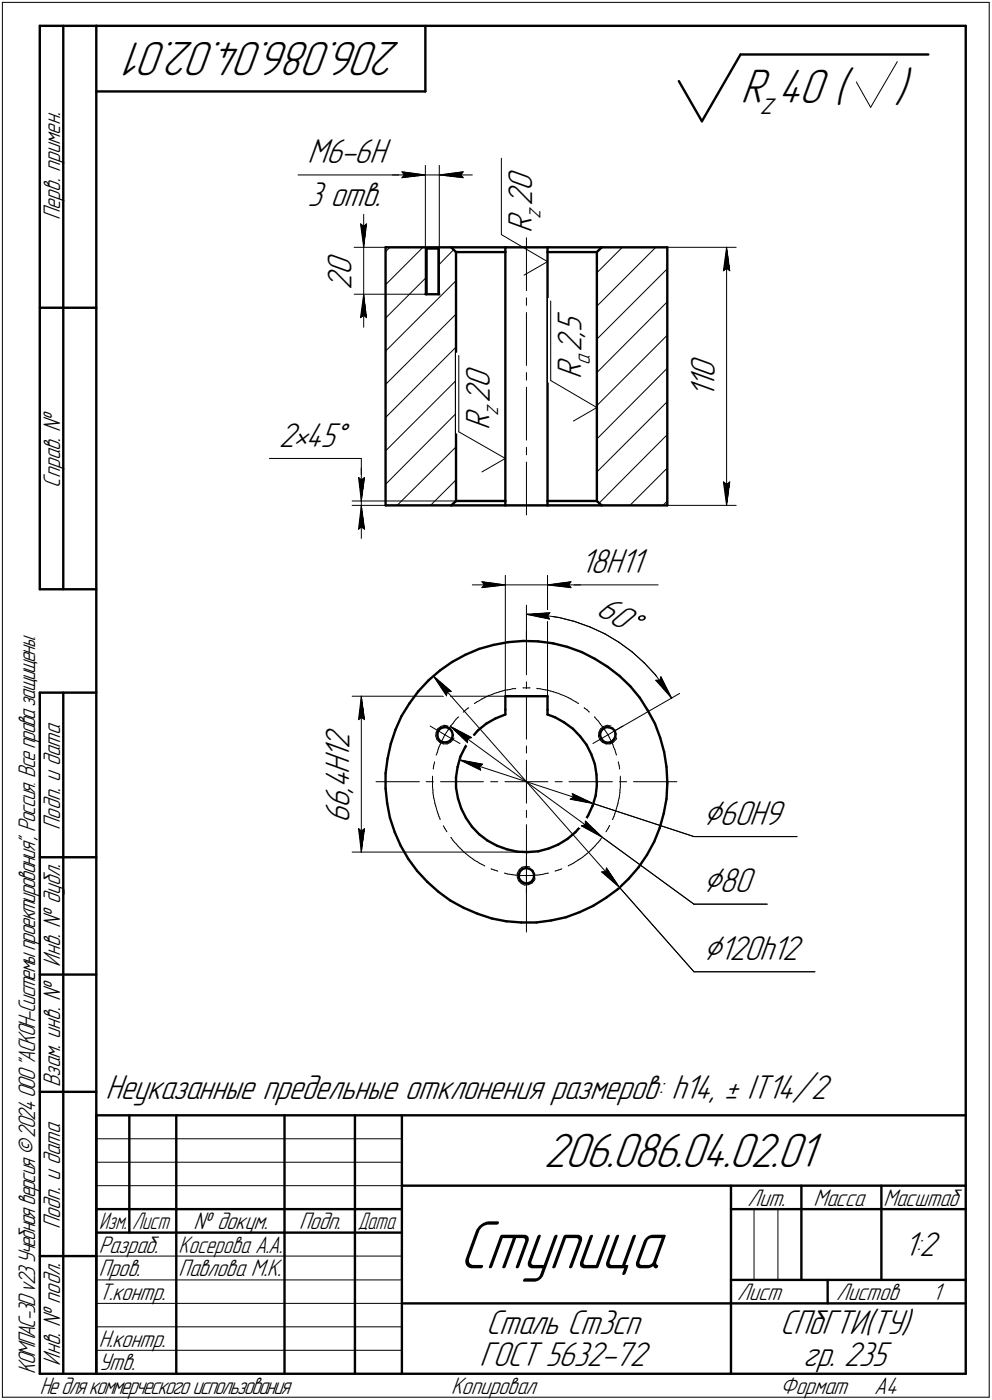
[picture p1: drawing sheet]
<svg xmlns="http://www.w3.org/2000/svg" width="211mm" height="298mm" viewBox="0 0 211 298" stroke-linecap="round" stroke-linejoin="round" font-family="sans-serif">
<defs><g id="words">
<text font-size="15.6" x="97.6" y="270.1">Ступица</text>
<g font-size="10.9">
<text x="85.3" y="9" transform="rotate(-180 85.3 9)">206.086.04.02.01</text>
<text x="157.6" y="21.9">R 40 (</text>
<text x="190.3" y="21.9">)</text>
<text x="115.7" y="248.5">206.086.04.02.01</text>
</g>
<g font-size="8.5">
<text x="149.6" y="175.6">Ç60H9</text>
<text x="149.6" y="190">Ç80</text>
<text x="149.6" y="204.4">Ç120h12</text>
</g>
<g font-size="7.8">
<text x="65.4" y="34.7">M6-6H</text>
<text x="65.4" y="43.8">3 отв.</text>
<text x="113.3" y="49.6" transform="rotate(-90 113.3 49.6)">R 20</text>
<text x="74.8" y="58.6" transform="rotate(-90 74.8 58.6)">0</text>
<text x="74.8" y="61.7" transform="rotate(-90 74.8 61.7)">2</text>
<text x="123.8" y="71.8" transform="rotate(-90 123.8 71.8)">,</text>
<text x="123.8" y="70.7" transform="rotate(-90 123.8 70.7)">5</text>
<text x="123.8" y="74.9" transform="rotate(-90 123.8 74.9)">2</text>
<text x="104.3" y="82.7" transform="rotate(-90 104.3 82.7)">0</text>
<text x="123.8" y="80.6" transform="rotate(-90 123.8 80.6)">R</text>
<text x="152.1" y="82.7" transform="rotate(-90 152.1 82.7)">1</text>
<text x="152.1" y="80.5" transform="rotate(-90 152.1 80.5)">0</text>
<text x="104.3" y="85.8" transform="rotate(-90 104.3 85.8)">2</text>
<text x="152.1" y="84.8" transform="rotate(-90 152.1 84.8)">1</text>
<text x="59.3" y="95.1">2</text>
<text x="65" y="95.1">45Å</text>
<text x="104.3" y="91.5" transform="rotate(-90 104.3 91.5)">R</text>
<text x="123.6" y="122">18H11</text>
<text x="126.7" y="130.8" transform="rotate(30 126.7 130.8)">60Å</text>
<text x="74.4" y="161.5" transform="rotate(-90 74.4 161.5)">1</text>
<text x="74.4" y="159.4" transform="rotate(-90 74.4 159.4)">2</text>
<text x="74.4" y="167.9" transform="rotate(-90 74.4 167.9)">4</text>
<text x="74.4" y="164.7" transform="rotate(-90 74.4 164.7)">H</text>
<text x="74.4" y="172.1" transform="rotate(-90 74.4 172.1)">6</text>
<text x="74.4" y="169" transform="rotate(-90 74.4 169)">,</text>
<text x="74.4" y="175.3" transform="rotate(-90 74.4 175.3)">6</text>
<text x="22.5" y="234">Неуказанные предельные отклонения размеров: h14, ± IT14/2</text>
<text x="192.4" y="267.5">1:2</text>
<text x="103.5" y="284.1">Сталь Ст3сп</text>
<text x="166" y="284.1">СПбГТИ(ТУ)</text>
<text x="102.1" y="291">ГОСТ 5632-72</text>
<text x="170.9" y="291">гр. 235</text>
</g>
<text font-size="7.3" x="161.6" y="24.4">z</text>
<g font-size="5.4">
<text x="12.8" y="46.9" transform="rotate(-90 12.8 46.9)">Перв. примен.</text>
<text x="12.8" y="103.8" transform="rotate(-90 12.8 103.8)">Справ. !</text>
<text x="12.8" y="176.7" transform="rotate(-90 12.8 176.7)">Подп. и дата</text>
<text x="12.8" y="205.8" transform="rotate(-90 12.8 205.8)">Инв. ! дубл.</text>
<text x="12.8" y="231.6" transform="rotate(-90 12.8 231.6)">Взам. инв. !</text>
<text x="159.1" y="256.8">Лит.</text>
<text x="173.1" y="256.8">Масса</text>
<text x="188" y="256.8">Масштаб</text>
<text x="12.8" y="261.7" transform="rotate(-90 12.8 261.7)">Подп. и дата</text>
<text x="41.2" y="261.8">! докум.</text>
<text x="63.6" y="261.8">Подп.</text>
<text x="21" y="266.8">Разраб.</text>
<text x="38" y="266.8">Косерова А.А.</text>
<text x="21" y="271.8">Пров.</text>
<text x="38" y="271.8">Павлова М.К.</text>
<text x="21" y="276.8">Т.контр.</text>
<text x="156.9" y="276.8">Лист</text>
<text x="177.9" y="276.8">Листов</text>
<text x="198.4" y="276.8">1</text>
<text x="21" y="286.8">Н.контр.</text>
<text x="7.5" y="292.5" transform="rotate(-90 7.5 292.5)">КОМПАС-3Dv23Учебнаяверсия©2024ООО&quot;АСКОН-Системыпроектирования&quot;, Россия. Всеправазащищены.</text>
<text x="12.8" y="290.8" transform="rotate(-90 12.8 290.8)">Инв. ! подл.</text>
<text x="21" y="291.8">Утв.</text>
<text x="8.5" y="296.7">Недлякоммерческогоиспользования</text>
<text x="96" y="296.8">Копировал</text>
<text x="166" y="296.8">Формат</text>
<text x="186" y="296.8">A4</text>
</g>
<g font-size="5.3">
<text x="21.1" y="261.8">Изм.</text>
<text x="28.1" y="261.8">Лист</text>
<text x="76.1" y="261.8">Дата</text>
</g>
<g font-size="5.1">
<text x="115" y="46.7" transform="rotate(-90 115 46.7)">z</text>
<text x="125.5" y="77.8" transform="rotate(-90 125.5 77.8)">a</text>
<text x="106" y="88.7" transform="rotate(-90 106 88.7)">z</text>
</g>
</g></defs>
<g fill="none" stroke="#000" stroke-width=".51">
<path d="M8.5 5.5v120zM8.5 5.5h12zM13.5 5.5v120zM20.5 5.5v287zM20.5 5.5h185zM20.5 19.5h70zM90.5 5.5v14zM144.4 17.3l5 8.5zM157.6 11.6l-8.2 14.2zM157.6 11.6h39.9zM205.5 5.5v287zM82 52.7v54.9z"/>
<path d="M82 52.7h14zM90.5 52.7l.3 .2zM90.8 52.9v9.8zM90.8 52.9h2.5zM93.3 52.9v9.8zM93.5 52.7l-.2 .2zM96 52.7l1 1zM96 52.7h11.5zM97 53.7v53zM97 53.7h10.5zM107.5 52.7h9zM107.5 53.7v53z"/>
<path d="M107.5 52.7v1zM116.5 53.7v53zM116.5 53.7h10.5zM116.5 52.7v1zM116.5 52.7h11.5zM127 53.7v53zM128 52.7h14zM128 52.7l-1 1zM142 52.7v54.9zM8.5 65.5h12zM90.5 62.7h3zM82 107.6h14z"/>
<path d="M96 107.6l1-.9zM96 107.6h11.5zM97 106.7h10.5zM107.5 107.6h9zM107.5 106.7v.9zM116.5 106.7v.9zM116.5 107.6h11.5zM116.5 106.7h10.5zM127 106.7l1 .9zM128 107.6h14zM8.5 125.5h12zM99 139.4l2.9-1.2z"/>
<path d="M101.9 138.2l3.1-.9zM105 137.3l3.1-.6zM108.1 136.7l3.2-.2zM111.3 136.5l3.2 .1zM114.5 136.6l3.2 .4zM117.7 137l3 .8zM120.7 137.8l3.1 1.1zM123.8 138.9l2.8 1.4zM8.5 147.5v145zM8.5 147.5h12zM13.5 147.5v145zM83.1 158.4l-.6 3.1z"/>
<path d="M84.2 155.4l-1.1 3zM85.4 152.5l-1.2 2.9zM87.1 149.8l-1.7 2.7zM89 147.2l-1.9 2.6zM91.2 144.9l2.4-2.2zM91.2 144.9l-2.2 2.3zM93 156.4l.1 .7zM93.1 157.1l.5 .6zM93.2 155.6l-.2 .8zM93.2 155.6l.5-.5zM93.6 157.7l.6 .4zM93.6 142.7l2.6-1.7z"/>
<path d="M93.7 155.1l.7-.2zM94.2 158.1h.8zM94.4 154.9h.7zM95 158.1l.7-.3zM95.1 154.9l.7 .3zM95.8 155.2l.4 .6zM96.2 141l2.8-1.6zM96.2 157.2l-.5 .6zM96.2 155.8l.2 .7zM96.4 156.5l-.2 .7zM99 159.1l-1 2zM100.2 157.2l-1.2 1.9z"/>
<path d="M101.7 155.5l1.8-1.4zM101.7 155.5l-1.5 1.7zM103.5 154.1l1.9-1.1zM105.4 153l2.1-.9zM107.5 148.3h9zM107.5 148.3v2.8zM107.5 151.1v1zM116.5 148.3v2.8zM116.5 152.1l1.6 .6zM116.5 151.1v1zM118.1 152.7l2 1.1zM120.1 153.8l1.8 1.4z"/>
<path d="M121.9 155.2l1.5 1.6zM123.4 156.8l1.4 1.8zM124.8 158.6l1 2zM126.6 140.3l2.7 1.7zM127.7 156.6l.2 .7zM127.8 155.9l-.1 .7zM127.9 157.3l.5 .6zM128.2 155.3l.7-.4zM128.2 155.3l-.4 .6zM128.4 157.9l.7 .3zM128.9 154.9h.6zM129.1 158.2l.8-.1z"/>
<path d="M129.3 142l2.5 1.9zM129.5 154.9l.8 .2zM129.9 158.1l.6-.5zM130.3 155.1l.5 .5zM130.8 155.6l.2 .7zM130.9 157l-.4 .6zM131 156.3l-.1 .7zM131.8 143.9l2.3 2.2zM134.1 146.1l2 2.5zM136.1 148.6l1.7 2.7zM137.8 151.3l1.6 2.8zM139.4 154.1l1.1 3z"/>
<path d="M140.5 157.1l.8 3zM82 164.7v3.2zM82 167.9l.4 3.1zM82.4 171l.6 3.2zM82.5 161.5l-.5 3.2zM83 174.2l1 3zM84 177.2l1.3 2.9zM97 165.5v2.2zM97 167.7l.5 2.3zM97.4 163.3l-.4 2.2zM97.5 170l.6 2.1zM98 161.1l-.6 2.2z"/>
<path d="M98.1 172.1l1 2.1zM99.1 174.2l1.3 1.8zM100.4 176l1.5 1.6zM101.9 177.6l1.8 1.4zM103.7 179l2 1.1zM118.8 179.8l1.9-1.2zM120.7 178.6l1.7-1.4zM124 175.5l-1.6 1.7zM125.1 173.7l-1.1 1.8zM125.8 160.6l.8 2.1zM126.1 171.6l-1 2.1zM126.6 162.7l.3 2.2z"/>
<path d="M126.7 169.4l-.6 2.2zM126.9 164.9l.1 2.3zM127 167.2l-.3 2.2zM139.2 179.2l-1.5 2.8zM140.4 176.3l-1.2 2.9zM141.2 173.2l-.8 3.1zM141.3 160.1l.5 3.2zM141.8 163.3l.2 3.2zM141.8 170.1l-.6 3.1zM142 166.9l-.2 3.2zM142 166.5v.4zM8.5 182.5h12z"/>
<path d="M85.3 180.1l1.6 2.8zM86.9 182.9l1.8 2.5zM88.7 185.4l2.2 2.4zM90.9 187.8l2.4 2.1zM93.3 189.9l2.5 1.9zM95.8 191.8l2.8 1.5zM98.6 193.3l3 1.3zM101.6 194.6l3 1zM104.6 195.6l3.1 .6zM105.7 180.1l2.2 .7zM107.7 196.2l3.2 .2zM107.9 180.8l2.2 .6z"/>
<path d="M110.1 181.4h2.2zM110.4 186.2v.7zM110.4 186.9l.3 .6zM110.7 185.5l.6-.5zM110.7 185.5l-.3 .7zM110.7 187.5l.6 .5zM110.9 196.4h3.2zM111.3 185l.6-.2zM111.3 188l.7 .1zM111.9 184.8l.8 .2zM112 188.1l.8-.1zM112.3 181.4l2.3-.1z"/>
<path d="M112.7 185l.6 .4zM112.8 188l.5-.5zM113.3 185.4l.3 .7zM113.6 186.9l-.3 .6zM113.6 186.1v.8zM114.1 196.4l3.2-.4zM114.6 181.3l2.2-.6zM116.8 180.7l2-.9zM117.3 196l3.1-.7zM120.4 195.3l3-1.1zM123.4 194.2l2.8-1.3zM126.2 192.9l2.7-1.7z"/>
<path d="M128.9 191.2l2.6-1.9zM131.5 189.3l2.3-2.2zM135.9 184.7l-2.1 2.4zM137.7 182l-1.8 2.7zM8.5 207.5h12zM8.5 232.5h12zM20.5 237.5h185zM20.5 237.5v55zM27.5 237.5v25zM37.5 237.5v55zM60.5 237.5v55zM75.5 237.5v55z"/>
<path d="M85.5 237.5v55zM20.5 257.5h65zM85.5 252.5h120zM155.5 252.5v40zM155.5 257.5h15zM170.5 252.5v20zM170.5 257.5h35zM187.5 252.5v20zM8.5 267.5h12zM20.5 262.5h65zM85.5 277.5h70zM155.5 277.5h50z"/>
<path d="M155.5 272.5h50zM176.1 272.5v5zM8.5 292.5h12zM20.5 292.5h185z"/>
</g>
<g fill="none" stroke="#000" stroke-width=".21">
<path d="M.5 .5v297zM.5 .5h210zM182.2 17.4l3.1 5.5zM190.9 13.1l-5.6 9.8zM210.5 .5v297zM63.4 37.3h22.1zM83.5 37.3h7zM85.5 37.3h5zM85.5 36.6l5 .7zM85.5 36.6l.5 .7zM85.5 37.8l5-.5zM86 37.3l-.5 .5z"/>
<path d="M90.5 35.2v27.5zM90.5 37.3h3zM93.5 35.2v27.5zM93.5 37.3l5.1 .5zM93.5 37.3l5.1-.7zM93.5 37.3h7zM98 37.3l.6 .5zM98.6 36.6l-.6 .7zM106.7 33.7v16.3zM75.4 52.7h15.1zM76.7 47.7l.7 .5zM76.7 47.7l.7 5z"/>
<path d="M77.4 48.2l.6-.5zM77.4 45.6v7.1zM77.4 52.7v10zM78 47.7l-.6 5zM82 53.6l1-.9zM90.5 52.7v10zM93.5 52.7v10zM96.5 53.2l-3.2 3.3zM106.7 50l9.8 5.7zM111.5 58.6l5-2.9zM112 50.6v11.3zM127 58.1l5.4-5.4z"/>
<path d="M142 57.2l-15 15zM142 52.7h14.6zM153.9 57.7l.7-.6zM154.6 52.7l.7 5zM154.6 57.1l.7 .6zM154.6 52.7l-.7 5zM154.6 52.7v54.9zM75.4 62.7h15.4zM76.7 67.6l.7-.5zM77.4 62.7l-.7 4.9zM77.4 67.1l.6 .5zM77.4 62.7l.6 4.9z"/>
<path d="M77.4 62.7v7zM82 74.8l15-15zM82 67.7l8.8-8.7zM82 60.6l8-7.9zM97.6 75.7v16.2zM112 79.3v1.6zM112 66.5v11.3zM112 63.4v1.6zM117.2 64.1v16.9zM127 65.2l12.5-12.5zM142 78.4l-15 15.1zM142 64.3l-15 15z"/>
<path d="M57.3 97.6h19.6zM76.9 97.6v9.1zM76.9 99.7v7zM82 96l15-15zM82 88.9l15-15zM82 81.9l15-15zM97 88.1l-15 15zM97.6 91.9l9.9 5.7zM112 98.4v11.2zM112 95.2v1.7zM112 82.5v11.2zM117.2 81l9.8 5.8z"/>
<path d="M122 89.7l5-2.9zM127 86.4l15-15zM142 92.5l-14.5 14.6zM142 85.5l-15 15zM74.9 106.7h22.1zM74.9 107.6h21.1zM76.3 101.7l.6 .5zM76.3 101.7l.6 5zM76.3 112.7l.6-.5zM76.9 102.2l.7-.5zM76.9 107.6l-.6 5.1zM76.9 112.2l.7 .5z"/>
<path d="M76.9 107.6l.7 5.1zM76.9 107.6v7zM76.9 106.7v.9zM77.6 101.7l-.7 5zM84.5 107.6l12.5-12.4zM91.6 107.6l5.4-5.4zM102.5 100.5l5-2.9zM134 107.6l8-7.9zM141.1 107.6l.9-.9zM142 107.6h14.6zM153.9 102.6l.7 5zM153.9 102.6l.7 .5z"/>
<path d="M154.6 103.1l.7-.5zM155.3 102.6l-.7 5zM100.5 124.5h7zM102.5 123.9l5 .6zM102.5 123.9l.5 .6zM102.5 125.1l5-.6zM103 124.5l-.5 .6zM107.5 122.5v25.8zM107.5 124.5h9zM112 134.5v9.2zM112 130.8l3.5 .2zM112 128.9v7.6z"/>
<path d="M112 130.8l5-.3zM112 130.8l4.9 1zM115.5 131l3.5 .5zM116.5 122.5v25.8zM116.5 124.5h5.1zM116.5 124.5l5 .6zM116.5 124.5l5-.6zM116.5 124.5h7zM116.5 131.1l.4 .7zM117 130.5l-.5 .6zM119 131.5l3.3 .8zM121 124.5l.5 .6z"/>
<path d="M121.5 123.9l-.5 .6zM121.6 124.5h18.4zM122.3 132.3l3.3 1.2zM125.6 133.5l3.1 1.5zM128.7 135l3 1.7zM131.7 136.7l2.8 2.1zM134.5 138.8l2.6 2.3zM74.9 148.3h32.6zM76.3 153.2l.6-.5zM76.9 148.3l.7 4.9zM76.9 152.7l.7 .5zM76.9 148.3l-.6 4.9z"/>
<path d="M76.9 148.3v33.1zM91.5 154.6l3.2 1.9zM92.2 143.9l3.8 3.3zM92.2 143.9l2.8 4.3zM92.2 143.9l39.6 45.1zM92.7 156.7l.3 .8zM92.8 156l-.1 .7zM93 157.5l.6 .6zM93.1 155.2l.7-.5zM93.1 155.2l-.3 .8zM93.2 159.6l-.2 .6zM93.4 159.1l-.2 .5z"/>
<path d="M93.6 158.1l.7 .3zM93.6 158.6l-.2 .5zM93.8 154.7l.8-.3zM93.9 158l-.3 .6zM94.1 157.5l-.2 .5zM94.3 158.4h.9zM94.4 157l-.3 .5zM94.6 154.4l.7 .2zM94.7 156.5l-.3 .5zM94.7 156.5l3.2 1.8zM95 156l-.3 .5zM95.2 158.4l.6-.3z"/>
<path d="M95.2 147.3l.8-.1zM95.2 147.3l-.2 .9zM95.3 155.4l-.3 .6zM95.6 155l-.3 .4zM95.8 158.1l.6-.6zM95.8 154.7l4.5 2.4zM95.8 154.7l3.7 3.5zM95.8 154.7l32.4 23.6zM95.9 154.5l-.3 .5zM96.4 154.1l-.5 .4zM96.6 157.1l-.2 .4zM96.7 153.6l-.3 .5z"/>
<path d="M97 153.2l-.3 .4zM97.5 152.7l-.5 .5zM97.5 152.7h.1M98.6 151.6h.1zM99.1 151.1l.5-.3zM99.1 151.1l-.4 .5zM99.5 157.3l.8-.2zM99.5 157.3v.9zM99.6 150.8l.1-.1zM101 149.8h.1M101 149.8l.5-.4zM101.5 149.4l.5-.2z"/>
<path d="M102 149.2l.5-.4zM102.5 148.8l.5-.2zM103 148.6l.5-.3zM103.5 148.3l.6-.2zM104.1 148.1l.5-.2zM104.6 147.9l.6-.2zM105.2 147.7l.5-.2zM105.7 147.5l.6-.2zM106.3 147.3l.5-.1zM106.8 147.2l.6-.2zM107.4 147l.5-.1zM107.9 146.9l.6-.1z"/>
<path d="M108.5 146.8l.6-.2zM109.1 146.6h.5zM109.7 146.6h-.1zM111.3 146.5h.1zM111.4 146.5h.6zM112 146.5h.6zM112 145.2v1.4zM112 148.2v9.2zM112 158.8v1.6zM112.6 146.5h.2zM114.2 146.6h.1zM114.3 146.6h.6z"/>
<path d="M114.9 146.6l.6 .2zM115.5 146.8l.6 .1zM116.1 146.9l.5 .1zM116.6 147l.6 .2zM117.2 147.2l.6 .1zM117.8 147.3l.5 .2zM118.3 147.5l.6 .2zM118.9 147.7l.5 .2zM119.4 147.9l.5 .2zM119.9 148.1l.6 .2zM120.5 148.3l.5 .3zM121 148.6l.5 .2z"/>
<path d="M121.5 148.8l.5 .4zM122 149.2l.5 .2zM122.5 149.4l.5 .4zM123.1 149.8h.1M124.3 150.7l.1 .1zM124.4 150.8l.5 .3zM124.9 151.1l.4 .5zM125.3 151.6h.1zM126.2 158.3l3.2-1.8zM126.5 152.7h.1zM126.6 152.7l.3 .5zM126.9 153.2l.4 .4z"/>
<path d="M127.3 156.7l.3 .8zM127.3 153.6l.4 .5zM127.4 156l-.1 .7zM127.6 157.5l.6 .6zM127.7 154.1l.3 .4zM127.8 155.2l.6-.5zM127.8 155.2l-.4 .8zM128 154.5l.4 .5zM128.2 158.1l.7 .3zM128.4 155l.3 .4zM128.4 154.7l.8-.3zM128.7 155.4l.3 .6z"/>
<path d="M128.9 158.4h.9zM129 156l.4 .5zM129.2 154.4l.8 .2zM129.4 156.5l.2 .5zM129.4 156.5l3.1-1.9zM129.6 157l.3 .5zM129.8 158.4l.7-.3zM129.9 157.5l.2 .5zM130.1 158l.3 .5zM130.4 158.5l.2 .6zM130.5 158.1l.6-.6zM130.6 159.1l.2 .5z"/>
<path d="M130.8 159.6l.2 .6zM130.8 155.6l13.8-7.9zM131.2 157.1l-.1 .4zM137.1 141.1l2.3 2.6zM139.4 143.7l2.1 2.8zM139.5 144.9l3.4 3.8zM139.5 144.9h.9zM140.6 144.1l-.2 .8zM140.6 144.1l2.3 4.6zM141.5 146.5l1.4 2.2zM76.3 176.4l.6 5zM76.3 176.4l.6 .6z"/>
<path d="M76.9 177l.7-.6zM77.6 176.4l-.7 5zM80 166.5h9.2zM90.7 166.5h1.5zM92 165.3v.6zM92 165.9v.6zM92 166.5v.5zM92 167v.6zM92 167.6l.1 .6zM92.1 168.2v.6zM92.1 168.8l.1 .5zM92.2 163.6v.1z"/>
<path d="M92.2 169.3l.1 .6zM92.3 163l-.1 .6zM92.3 169.9l.2 .6zM92.5 162.2v.2zM92.5 162.4l-.2 .6zM92.5 170.5v.6zM92.5 171.1l.2 .5zM92.7 171.6l.2 .6zM92.9 160.7l-.1 .1zM92.9 172.2l.1 .6zM93 160.2l-.1 .5zM93 172.8l.2 .5z"/>
<path d="M93.2 173.3l.2 .5zM93.4 173.8l.2 .6zM93.6 174.4h.1M93.7 166.5h9.2zM94.3 175.9h.1zM94.4 175.9l.3 .5zM94.7 176.4l.3 .6zM95 177l.1 .1zM95.9 178.3l.1 .1zM96 178.4l.4 .5zM96.4 178.9l.3 .4zM96.7 179.3l.4 .4z"/>
<path d="M97.1 179.7l.4 .5zM97.8 161.8l4.9 .9zM97.8 161.8l4.5 2.2zM97.8 161.8l28.4 9.3zM102 163.2l.7-.5zM102 163.2l.3 .8zM104.4 166.5h1.5zM107.4 166.5h4.6zM112 166.5h4.6zM112 175.6v9.1zM112 172.6v1.5zM112 166.5v4.5z"/>
<path d="M112 161.9v4.6zM118.1 166.5h1.5zM121.1 166.5h9.2zM121.3 170.2l4.9 .9zM121.3 170.2l.7-.4zM121.8 169l.2 .8zM121.8 169l4.4 2.1zM123.7 175.9l4.5 2.4zM123.7 175.9l.8-.3zM124.5 174.8v.8zM124.5 174.8l3.7 3.5zM126.2 171.1l21.5 7z"/>
<path d="M126.9 179.7l-.3 .5zM126.9 179.7l.4-.4zM127.7 178.9l-.4 .4zM128 178.4l-.3 .5zM128 178.4l.1-.1zM128.2 178.3l19.5 14.2zM129 177l-.1 .1zM129.4 176.4l-.4 .6zM129.6 175.9l-.2 .5zM129.7 175.8l-.1 .1zM130.3 174.5l.1-.1zM130.6 173.8l-.2 .6z"/>
<path d="M130.8 173.3l-.2 .5zM131 172.7l-.2 .6zM131 160.2l.1 .5zM131.1 172.2l-.1 .5zM131.1 160.8h.1M131.3 171.6l-.2 .6zM131.5 171.1l-.2 .5zM131.6 170.5l-.1 .6zM131.6 162.4l.1 .6zM131.6 162.2v.2zM131.7 169.9l-.1 .6zM131.7 163l.1 .6z"/>
<path d="M131.8 169.3l-.1 .6zM131.8 163.6v.1zM131.8 166.5h1.5zM131.9 168.7l-.1 .6zM131.9 168.2v.5zM132 167.6l-.1 .6zM132 167v.6zM132 166.5v.5zM132 165.9v.6zM132 165.3v.6zM134.8 166.5h9.2zM147.7 178.1h21.9z"/>
<path d="M74.9 181.4h37.1zM97.5 180.2l.4 .4zM97.9 180.6l.4 .4zM98.3 181l.4 .4zM98.7 181.4l.4 .4zM99.1 181.8l.6 .4zM99.7 182.2l.4 .3zM100.1 182.5l.5 .4zM100.6 182.9l.4 .3zM101 183.2l.5 .3zM101.5 183.5l.5 .3zM102 183.8l.5 .3z"/>
<path d="M102.5 184.1l.5 .2zM103 184.3l.1 .1zM104.5 185l.1 .1zM104.6 185.1l.6 .2zM105.2 185.3l.5 .1zM105.7 185.4l.2 .1zM107.4 185.9h.1M107.4 185.9l.5 .2zM107.9 186.1l.6 .1zM108.5 186.2l.6 .1zM109.1 186.3l.6 .1zM109.7 186.4h.6z"/>
<path d="M110.1 185.9v.9zM110.1 186.8l.2 .7zM110.3 187.5l.6 .6zM110.3 186.4h.5zM110.5 185.2l.6-.5zM110.5 185.2l-.4 .7zM110.8 186.4h.6zM110.9 188.1l.7 .4zM111.1 184.7l.7-.2zM111.4 186.4h.6zM111.6 188.5l.8-.1zM111.8 184.5l.9 .1z"/>
<path d="M112 186.4h.6zM112 182.8v3.6zM112 186.4v3.8zM112 189.2v9.3zM112 186.3v1.5zM112.4 188.4l.8-.4zM112.6 186.4h.6zM113.2 186.4h.6zM113.7 187.5l-.5 .5zM113.8 186.4h.5zM113.9 187.1l-.2 .4zM114.3 186.4l.6-.1z"/>
<path d="M114.9 186.3l.6-.1zM115.5 186.2l.6-.2zM116.1 186l.5-.1zM116.6 185.9h.1M118.1 185.5l.2-.1zM118.3 185.4l.6-.1zM118.9 185.3l.5-.2zM119.4 185.1l.1-.1zM120.9 184.4l.1-.1zM121 184.3l.5-.2zM121.5 184.1l.5-.3zM122 183.8l.5-.3z"/>
<path d="M122.5 183.5l.5-.4zM123 183.1l.4-.2zM123.4 182.9l.6-.4zM124 182.5l.5-.4zM124.5 182.1l.4-.3zM124.9 181.8l.4-.4zM125.3 181.4l.4-.4zM125.7 181l.5-.4zM126.2 180.6l.4-.4zM128 185.7l3.8 3.3zM128 185.7l.9-.1zM129 184.8l-.1 .8z"/>
<path d="M129 184.8l2.8 4.2zM131.8 189l15.9 17.9zM147.7 192.5h15.5zM147.7 206.9h25.7zM20.5 247.5h65zM20.5 252.5h65zM20.5 242.5h65zM160.4 257.5v15zM165.5 257.5v15zM20.5 267.5h65zM20.5 272.5h65zM20.5 277.5h65z"/>
<path d="M.5 297.5h210zM20.5 282.5h65zM20.5 287.5h65z"/>
</g>
<g fill="#fff" stroke="#fff" stroke-width=".21">
<path d="M123.5 116.4h14.6zM123.5 116.5h14.6zM123.5 116.6h14.6zM123.5 116.7h14.6zM123.5 116.8h14.6zM123.5 116.8h14.6zM123.5 116.9h14.6zM123.5 117h14.6zM123.5 117.1h14.6zM123.5 117.2h14.6zM123.5 117.3h14.6zM123.5 117.3h14.6zM123.5 117.4h14.6zM123.5 117.5h14.6zM123.5 117.6h14.6zM123.5 117.7h14.6zM123.5 117.8h14.6zM123.5 117.9h14.6zM123.5 117.9h14.6zM123.5 118h14.6zM123.5 118.1h14.6zM123.5 118.2h14.6zM123.5 118.3h14.6zM123.5 118.4h14.6zM123.5 118.4h14.6zM123.5 118.5h14.6zM123.5 118.6h14.6zM123.5 118.7h14.6zM123.5 118.8h14.6zM123.5 118.9h14.6zM123.5 119h14.6zM123.5 119h14.6zM123.5 119.1h14.6zM123.5 119.2h14.6zM123.5 119.3h14.6zM123.5 119.4h14.6zM123.5 119.5h14.6zM123.5 119.5h14.6zM123.5 119.6h14.6zM123.5 119.7h14.6zM123.5 119.8h14.6zM123.5 119.9h14.6zM123.5 120h14.6zM123.5 120.1h14.6zM123.5 120.1h14.6zM123.5 120.2h14.6zM123.5 120.3h14.6zM123.5 120.4h14.6zM123.5 120.5h14.6zM123.5 120.6h14.6zM123.5 120.6h14.6zM123.5 120.7h14.6zM123.5 120.8h14.6zM123.5 120.9h14.6zM123.5 121h14.6zM123.5 121.1h14.6zM123.5 121.2h14.6zM123.5 121.2h14.6zM123.5 121.3h14.6zM123.5 121.4h14.6zM123.5 121.5h14.6zM123.5 121.6h14.6zM123.5 121.7h14.6zM123.5 121.8h14.6zM123.5 121.8h14.6zM123.5 121.9h14.6zM123.5 122h14.6zM123.5 122.1h14.6zM123.5 122.2h14.6zM123.5 122.3h14.6zM123.5 122.3h14.6zM123.5 122.4h14.6zM123.5 122.5h14.6zM123.5 122.6h14.6zM123.5 122.7h14.6zM123.5 122.8h14.6zM123.5 122.9h14.6zM123.5 122.9h14.6zM123.5 123h14.6zM123.5 123.1h14.6zM123.5 123.2h14.6zM123.5 123.3h14.6zM123.5 123.4h14.6zM123.5 123.4h14.6z"/>
<path d="M121.4 123.4h.6zM120.8 123.4h1.2zM120.1 123.5h1.9zM119.5 123.6h2.5zM119 123.7h3zM118.3 123.8h3.7zM118.1 123.9h3.9zM117.9 124h4.1zM117.7 124h4.3zM117.5 124.1h4.5zM117.3 124.2h4.7zM117.1 124.3h4.9zM116.9 124.4h5.1zM116.8 124.5h5.2zM116.5 124.5h5.5zM116.8 124.6h5.2zM117 124.7h5zM117.2 124.8h4.8zM117.4 124.9h4.6zM117.7 125h4.3zM117.9 125.1h4.1zM118.1 125.1h3.9zM118.3 125.2h3.7zM119 125.3h3zM119.5 125.4h2.5zM120.1 125.5h1.9zM120.8 125.6h1.2zM121.4 125.6h.6z"/>
<path d="M102 123.4h.7zM102 123.4h1.3zM102 123.5h1.9zM102 123.6h2.6zM102 123.7h3.2zM102 123.8h3.7zM102 123.9h4zM102 124h4.2zM102 124h4.3zM102 124.1h4.6zM102 124.2h4.8zM102 124.3h4.9zM102 124.4h5.2zM102 124.5h5.4zM102 124.5h5.5zM102 124.6h5.4zM102 124.7h5.1zM102 124.8h4.9zM102 124.9h4.7zM102 125h4.4zM102 125.1h4.3zM102 125.1h4zM102 125.2h3.7zM102 125.3h3.2zM102 125.4h2.6zM102 125.5h1.9zM102 125.6h1.3zM102 125.6h.7z"/>
<path d="M68.7 154.4h7.2zM68.7 154.5h7.2zM68.7 154.6h7.2zM68.7 154.7h7.2zM68.7 154.8h7.2zM68.7 154.9h7.2zM68.7 154.9h7.2zM68.7 155h7.2zM68.7 155.1h7.2zM68.7 155.2h7.2zM68.7 155.3h7.2zM68.7 155.4h7.2zM68.7 155.4h7.2zM68.7 155.5h7.2zM68.7 155.6h7.2zM68.7 155.7h7.2zM68.7 155.8h7.2zM68.7 155.9h7.2zM68.7 156h7.2zM68.7 156h7.2zM68.7 156.1h7.2zM68.7 156.2h7.2zM68.7 156.3h7.2zM68.7 156.4h7.2zM68.7 156.5h7.2zM68.7 156.5h7.2zM68.7 156.6h7.2zM68.7 156.7h7.2zM68.7 156.8h7.2zM68.7 156.9h7.2zM68.7 157h7.2zM68.7 157.1h7.2zM68.7 157.1h7.2zM68.7 157.2h7.2zM68.7 157.3h7.2zM68.7 157.4h7.2zM68.7 157.5h7.2zM68.7 157.6h7.2zM68.7 157.6h7.2zM68.7 157.7h7.2zM68.7 157.8h7.2zM68.7 157.9h7.2zM68.7 158h7.2zM68.7 158.1h7.2zM68.7 158.2h7.2zM68.7 158.2h7.2zM68.7 158.3h7.2zM68.7 158.4h7.2zM68.7 158.5h7.2zM68.7 158.6h7.2zM68.7 158.7h7.2zM68.7 158.7h7.2zM68.7 158.8h7.2zM68.7 158.9h7.2zM68.7 159h7.2zM68.7 159.1h7.2zM68.7 159.2h7.2zM68.7 159.3h7.2zM68.7 159.3h7.2zM68.7 159.4h7.2zM68.7 159.5h7.2zM68.7 159.6h7.2zM68.7 159.7h7.2zM68.7 159.8h7.2zM68.7 159.9h7.2zM68.7 159.9h7.2zM68.7 160h7.2zM68.7 160.1h7.2zM68.7 160.2h7.2zM68.7 160.3h7.2zM68.7 160.4h7.2zM68.7 160.4h7.2zM68.7 160.5h7.2zM68.7 160.6h7.2zM68.7 160.7h7.2zM68.7 160.8h7.2zM68.7 160.9h7.2zM68.7 161h7.2zM68.7 161h7.2zM68.7 161.1h7.2zM68.7 161.2h7.2zM68.7 161.3h7.2zM68.7 161.4h7.2zM68.7 161.5h7.2zM68.7 161.5h7.2zM68.7 161.6h7.2zM68.7 161.7h7.2zM68.7 161.8h7.2zM68.7 161.9h7.2zM68.7 162h7.2zM68.7 162.1h7.2zM68.7 162.1h7.2zM68.7 162.2h7.2zM68.7 162.3h7.2zM68.7 162.4h7.2zM68.7 162.5h7.2zM68.7 162.6h7.2zM68.7 162.6h7.2zM68.7 162.7h7.2zM68.7 162.8h7.2zM68.7 162.9h7.2zM68.7 163h7.2zM68.7 163.1h7.2zM68.7 163.2h7.2zM68.7 163.2h7.2zM68.7 163.3h7.2zM68.7 163.4h7.2zM68.7 163.5h7.2zM68.7 163.6h7.2zM68.7 163.7h7.2zM68.7 163.7h7.2zM68.7 163.8h7.2zM68.7 163.9h7.2zM68.7 164h7.2zM68.7 164.1h7.2zM68.7 164.2h7.2zM68.7 164.3h7.2zM68.7 164.3h7.2zM68.7 164.4h7.2zM68.7 164.5h7.2zM68.7 164.6h7.2zM68.7 164.7h7.2zM68.7 164.8h7.2zM68.7 164.8h7.2zM68.7 164.9h7.2zM68.7 165h7.2zM68.7 165.1h7.2zM68.7 165.2h7.2zM68.7 165.3h7.2zM68.7 165.4h7.2zM68.7 165.4h7.2zM68.7 165.5h7.2zM68.7 165.6h7.2zM68.7 165.7h7.2zM68.7 165.8h7.2zM68.7 165.9h7.2zM68.7 165.9h7.2zM68.7 166h7.2zM68.7 166.1h7.2zM68.7 166.2h7.2zM68.7 166.3h7.2zM68.7 166.4h7.2zM68.7 166.5h7.2zM68.7 166.5h7.2zM68.7 166.6h7.2zM68.7 166.7h7.2zM68.7 166.8h7.2zM68.7 166.9h7.2zM68.7 167h7.2zM68.7 167h7.2zM68.7 167.1h7.2zM68.7 167.2h7.2zM68.7 167.3h7.2zM68.7 167.4h7.2zM68.7 167.5h7.2zM68.7 167.6h7.2zM68.7 167.6h7.2zM68.7 167.7h7.2zM68.7 167.8h7.2zM68.7 167.9h7.2zM68.7 168h7.2zM68.7 168.1h7.2zM68.7 168.1h7.2zM68.7 168.2h7.2zM68.7 168.3h7.2zM68.7 168.4h7.2zM68.7 168.5h7.2zM68.7 168.6h7.2zM68.7 168.7h7.2zM68.7 168.7h7.2zM68.7 168.8h7.2zM68.7 168.9h7.2zM68.7 169h7.2zM68.7 169.1h7.2zM68.7 169.2h7.2zM68.7 169.2h7.2zM68.7 169.3h7.2zM68.7 169.4h7.2zM68.7 169.5h7.2zM68.7 169.6h7.2zM68.7 169.7h7.2zM68.7 169.8h7.2zM68.7 169.8h7.2zM68.7 169.9h7.2zM68.7 170h7.2zM68.7 170.1h7.2zM68.7 170.2h7.2zM68.7 170.3h7.2zM68.7 170.3h7.2zM68.7 170.4h7.2zM68.7 170.5h7.2zM68.7 170.6h7.2zM68.7 170.7h7.2zM68.7 170.8h7.2zM68.7 170.9h7.2zM68.7 170.9h7.2zM68.7 171h7.2zM68.7 171.1h7.2zM68.7 171.2h7.2zM68.7 171.3h7.2zM68.7 171.4h7.2zM68.7 171.4h7.2zM68.7 171.5h7.2zM68.7 171.6h7.2zM68.7 171.7h7.2zM68.7 171.8h7.2zM68.7 171.9h7.2zM68.7 172h7.2zM68.7 172h7.2zM68.7 172.1h7.2zM68.7 172.2h7.2zM68.7 172.3h7.2zM68.7 172.4h7.2zM68.7 172.5h7.2zM68.7 172.6h7.2zM68.7 172.6h7.2zM68.7 172.7h7.2zM68.7 172.8h7.2zM68.7 172.9h7.2zM68.7 173h7.2zM68.7 173.1h7.2zM68.7 173.1h7.2zM68.7 173.2h7.2zM68.7 173.3h7.2zM68.7 173.4h7.2zM68.7 173.5h7.2zM68.7 173.6h7.2zM68.7 173.7h7.2zM68.7 173.7h7.2zM68.7 173.8h7.2zM68.7 173.9h7.2zM68.7 174h7.2zM68.7 174.1h7.2zM68.7 174.2h7.2zM68.7 174.2h7.2zM68.7 174.3h7.2zM68.7 174.4h7.2zM68.7 174.5h7.2zM68.7 174.6h7.2zM68.7 174.7h7.2zM68.7 174.8h7.2zM68.7 174.8h7.2zM68.7 174.9h7.2zM68.7 175h7.2zM68.7 175.1h7.2zM68.7 175.2h7.2zM68.7 175.3h7.2z"/>
<path d="M76.8 148.5h.2zM76.8 148.6h.2zM76.8 148.7h.3zM76.7 148.8h.4zM76.7 148.8h.4zM76.6 148.9h.6zM76.6 149h.6zM76.6 149.1h.7zM76.5 149.2h.8zM76.5 149.3h.9zM76.5 149.4h.9zM76.5 149.4h.9zM76.5 149.5h1zM76.4 149.6h1.1zM76.4 149.7h1.2zM76.4 149.8h1.2zM76.3 149.9h1.3zM76.3 149.9h1.3zM76.2 150h1.4zM76.2 150.1h1.5zM76.2 150.2h1.5zM76.2 150.3h1.5zM76.2 150.4h1.5zM76.2 150.5h1.5zM76.2 150.5h1.5zM76.2 150.6h1.5zM76.1 150.7h1.7zM76.1 150.8h1.7zM76.1 150.9h1.7zM76.1 151h1.7zM76.1 151h1.7zM76.1 151.1h1.7zM76.1 151.2h1.7zM76 151.3h1.9zM76 151.4h1.9zM76 151.5h1.9zM76 151.6h1.9zM76 151.6h1.9zM76 151.7h1.9zM76 151.8h1.9zM75.9 151.9h2zM75.9 152h2.1zM75.9 152.1h2.1zM75.9 152.1h2.1zM75.9 152.2h2.1zM75.9 152.3h2.1zM75.9 152.4h2.1zM75.9 152.5h2.1zM75.9 152.6h2.2zM75.9 152.7h2.2zM75.9 152.7h2.2zM75.9 152.8h2.2zM75.9 152.9h2.2zM75.9 153h2.2zM75.9 153.1h2.2zM75.8 153.2h2.3zM75.8 153.2h2.3zM75.8 153.3h2.3zM75.8 153.4h2.3zM75.8 153.5h2.3zM75.8 153.6h2.3zM75.8 153.7h2.3z"/>
<path d="M75.7 175.9h2.4zM75.8 176h2.3zM75.8 176.1h2.3zM75.8 176.2h2.3zM75.8 176.3h2.3zM75.8 176.4h2.3zM75.8 176.4h2.3zM75.8 176.5h2.3zM75.9 176.6h2.2zM75.9 176.7h2.2zM75.9 176.8h2.2zM75.9 176.9h2.2zM75.9 177h2.2zM75.9 177h2.2zM75.9 177.1h2.2zM75.9 177.2h2.1zM75.9 177.3h2.1zM75.9 177.4h2.1zM75.9 177.5h2.1zM75.9 177.5h2.1zM75.9 177.6h2.1zM75.9 177.7h2.1zM75.9 177.8h2zM76 177.9h1.9zM76 178h1.9zM76 178.1h1.9zM76 178.1h1.9zM76 178.2h1.9zM76 178.3h1.9zM76 178.4h1.9zM76.1 178.5h1.7zM76.1 178.6h1.7zM76.1 178.6h1.7zM76.1 178.7h1.7zM76.1 178.8h1.7zM76.1 178.9h1.7zM76.1 179h1.7zM76.2 179.1h1.5zM76.2 179.2h1.5zM76.2 179.2h1.5zM76.2 179.3h1.5zM76.2 179.4h1.5zM76.2 179.5h1.5zM76.2 179.6h1.5zM76.2 179.7h1.4zM76.3 179.7h1.3zM76.3 179.8h1.3zM76.4 179.9h1.2zM76.4 180h1.2zM76.4 180.1h1.1zM76.5 180.2h1zM76.5 180.3h.9zM76.5 180.3h.9zM76.5 180.4h.9zM76.5 180.5h.8zM76.6 180.6h.7zM76.6 180.7h.6zM76.6 180.8h.6zM76.7 180.8h.4zM76.7 180.9h.4zM76.8 181h.3zM76.8 181.1h.2zM76.8 181.2h.2z"/>
<path d="M98.7 161.7h1.5zM97.8 161.8h2.8zM98 161.9h3.1zM98 162h3.5zM98.1 162.1h3.9zM98.2 162.1h4.2zM98.3 162.2h4.7zM98.4 162.3h5zM98.5 162.4h4.9zM98.6 162.5h4.8zM98.7 162.6h4.6zM98.8 162.6h4.5zM98.9 162.7h4.4zM99 162.8h4.2zM99.1 162.9h4.1zM99.1 163h4.1zM99.2 163.1h3.9zM99.5 163.2h3.6zM99.7 163.2h3.4zM99.8 163.3h3.2zM100 163.4h3zM100.2 163.5h2.8zM100.3 163.6h2.7zM100.5 163.7h2.5zM100.7 163.7h2.3zM100.8 163.8h2.1zM101.1 163.9h1.8zM101.3 164h1.6zM101.4 164.1h1.4zM101.6 164.2h1.2zM101.8 164.3h1zM101.9 164.3h.9zM102.1 164.4h.6zM102.3 164.5h.4zM102.4 164.6h.3z"/>
<path d="M121.4 168.3h.3zM121.4 168.4h.4zM121.4 168.5h.6zM121.3 168.6h.9zM121.3 168.7h1zM121.3 168.7h1.2zM121.2 168.8h1.5zM121.2 168.9h1.7zM121.2 169h1.8zM121.2 169.1h2.1zM121.2 169.2h2.2zM121.2 169.2h2.4zM121.2 169.3h2.6zM121.1 169.4h2.9zM121.1 169.5h3zM121.1 169.6h3.2zM121 169.7h3.5zM121 169.8h3.6zM121 169.8h3.8zM120.9 169.9h4.1zM120.9 170h4.2zM120.9 170.1h4.2zM120.8 170.2h4.4zM120.8 170.3h4.5zM120.8 170.3h4.6zM120.7 170.4h4.8zM120.7 170.5h4.9zM120.6 170.6h5.1zM121.2 170.7h4.6zM121.6 170.8h4.3zM122.1 170.9h3.9zM122.5 170.9h3.6zM123 171h3.2zM123.4 171.1h2.8zM124 171.2h1.3z"/>
<path d="M149.6 169.8h18zM149.6 169.9h18zM149.6 170h18zM149.6 170.1h18zM149.6 170.2h18zM149.6 170.3h18zM149.6 170.3h18zM149.6 170.4h18zM149.6 170.5h18zM149.6 170.6h18zM149.6 170.7h18zM149.6 170.8h18zM149.6 170.9h18zM149.6 170.9h18zM149.6 171h18zM149.6 171.1h18zM149.6 171.2h18zM149.6 171.3h18zM149.6 171.4h18zM149.6 171.4h18zM149.6 171.5h18zM149.6 171.6h18zM149.6 171.7h18zM149.6 171.8h18zM149.6 171.9h18zM149.6 172h18zM149.6 172h18zM149.6 172.1h18zM149.6 172.2h18zM149.6 172.3h18zM149.6 172.4h18zM149.6 172.5h18zM149.6 172.6h18zM149.6 172.6h18zM149.6 172.7h18zM149.6 172.8h18zM149.6 172.9h18zM149.6 173h18zM149.6 173.1h18zM149.6 173.1h18zM149.6 173.2h18zM149.6 173.3h18zM149.6 173.4h18zM149.6 173.5h18zM149.6 173.6h18zM149.6 173.7h18zM149.6 173.7h18zM149.6 173.8h18zM149.6 173.9h18zM149.6 174h18zM149.6 174.1h18zM149.6 174.2h18zM149.6 174.2h18zM149.6 174.3h18zM149.6 174.4h18zM149.6 174.5h18zM149.6 174.6h18zM149.6 174.7h18zM149.6 174.8h18zM149.6 174.8h18zM149.6 174.9h18zM149.6 175h18zM149.6 175.1h18zM149.6 175.2h18zM149.6 175.3h18zM149.6 175.3h18zM149.6 175.4h18zM149.6 175.5h18zM149.6 175.6h18zM149.6 175.7h18zM149.6 175.8h18zM149.6 175.9h18zM149.6 175.9h18zM149.6 176h18zM149.6 176.1h18zM149.6 176.2h18zM149.6 176.3h18zM149.6 176.4h18zM149.6 176.4h18zM149.6 176.5h18zM149.6 176.6h18zM149.6 176.7h18zM149.6 176.8h18zM149.6 176.9h18zM149.6 177h18zM149.6 177h18z"/>
<path d="M95.9 154.8h.4zM96 154.9h.6zM96 154.9h1zM96.1 155h1.3zM96.2 155.1h1.5zM96.2 155.2h1.7zM96.3 155.3h1.7zM96.4 155.4h1.8zM96.4 155.4h2zM96.4 155.5h2.2zM96.4 155.6h2.3zM96.5 155.7h2.3zM96.6 155.8h2.4zM96.6 155.9h2.5zM96.7 156h2.6zM96.8 156h2.7zM96.8 156.1h2.9zM96.9 156.2h2.9zM96.9 156.3h3zM97 156.4h3.1zM97.1 156.5h3.1zM97.2 156.5h3.2zM97.3 156.6h3.3zM97.4 156.7h3.4zM97.5 156.8h3.4zM97.5 156.9h3.5zM97.6 157h3.4zM97.7 157.1h3.2zM97.8 157.1h3zM97.9 157.2h2.9zM98 157.3h2.8zM98 157.4h2.7zM98.1 157.5h2.6zM98.2 157.6h2.4zM98.3 157.6h2.2zM98.4 157.7h2.1zM98.5 157.8h1.9zM98.6 157.9h1.7zM98.6 158h1.7zM98.7 158.1h1.5zM98.8 158.2h1.4zM98.9 158.2h1.2zM99 158.3h1.1zM99.1 158.4h.9zM99.1 158.5h.8zM99.2 158.6h.6zM99.3 158.7h.5zM99.4 158.7h.3zM99.5 158.8h.2z"/>
<path d="M124.5 174.2h.1zM124.4 174.2h.3zM124.3 174.3h.5zM124.2 174.4h.7zM124.1 174.5h.9zM124.1 174.6h1zM124 174.7h1.1zM124 174.8h1.2zM123.9 174.8h1.4zM123.8 174.9h1.6zM123.7 175h1.8zM123.7 175.1h1.9zM123.6 175.2h2zM123.5 175.3h2.2zM123.5 175.3h2.3zM123.4 175.4h2.6zM123.4 175.5h2.7zM123.4 175.6h2.8zM123.3 175.7h2.9zM123.2 175.8h3.1zM123.2 175.9h3.2zM123.1 175.9h3.4zM123 176h3.6zM123.2 176.1h3.5zM123.4 176.2h3.3zM123.5 176.3h3.3zM123.7 176.4h3.2zM123.9 176.4h3.1zM124 176.5h3.1zM124.1 176.6h3.1zM124.3 176.7h3zM124.5 176.8h2.8zM124.6 176.9h2.7zM124.7 177h2.7zM124.9 177h2.5zM125.1 177.1h2.4zM125.2 177.2h2.4zM125.4 177.3h2.2zM125.5 177.4h2.2zM125.6 177.5h2.1zM125.8 177.5h2zM126 177.6h1.8zM126.2 177.7h1.6zM126.2 177.8h1.7zM126.6 177.9h1.3zM126.9 178h1.1zM127.3 178.1h.8zM127.6 178.1h.5zM127.9 178.2h.3z"/>
<path d="M149.6 184.2h11.6zM149.6 184.3h11.6zM149.6 184.4h11.6zM149.6 184.5h11.6zM149.6 184.6h11.6zM149.6 184.7h11.6zM149.6 184.7h11.6zM149.6 184.8h11.6zM149.6 184.9h11.6zM149.6 185h11.6zM149.6 185.1h11.6zM149.6 185.2h11.6zM149.6 185.3h11.6zM149.6 185.3h11.6zM149.6 185.4h11.6zM149.6 185.5h11.6zM149.6 185.6h11.6zM149.6 185.7h11.6zM149.6 185.8h11.6zM149.6 185.8h11.6zM149.6 185.9h11.6zM149.6 186h11.6zM149.6 186.1h11.6zM149.6 186.2h11.6zM149.6 186.3h11.6zM149.6 186.4h11.6zM149.6 186.4h11.6zM149.6 186.5h11.6zM149.6 186.6h11.6zM149.6 186.7h11.6zM149.6 186.8h11.6zM149.6 186.9h11.6zM149.6 186.9h11.6zM149.6 187h11.6zM149.6 187.1h11.6zM149.6 187.2h11.6zM149.6 187.3h11.6zM149.6 187.4h11.6zM149.6 187.5h11.6zM149.6 187.5h11.6zM149.6 187.6h11.6zM149.6 187.7h11.6zM149.6 187.8h11.6zM149.6 187.9h11.6zM149.6 188h11.6zM149.6 188h11.6zM149.6 188.1h11.6zM149.6 188.2h11.6zM149.6 188.3h11.6zM149.6 188.4h11.6zM149.6 188.5h11.6zM149.6 188.6h11.6zM149.6 188.6h11.6zM149.6 188.7h11.6zM149.6 188.8h11.6zM149.6 188.9h11.6zM149.6 189h11.6zM149.6 189.1h11.6zM149.6 189.1h11.6zM149.6 189.2h11.6zM149.6 189.3h11.6zM149.6 189.4h11.6zM149.6 189.5h11.6zM149.6 189.6h11.6zM149.6 189.7h11.6zM149.6 189.7h11.6zM149.6 189.8h11.6zM149.6 189.9h11.6zM149.6 190h11.6zM149.6 190.1h11.6zM149.6 190.2h11.6zM149.6 190.2h11.6zM149.6 190.3h11.6zM149.6 190.4h11.6zM149.6 190.5h11.6zM149.6 190.6h11.6zM149.6 190.7h11.6zM149.6 190.8h11.6zM149.6 190.8h11.6zM149.6 190.9h11.6zM149.6 191h11.6zM149.6 191.1h11.6zM149.6 191.2h11.6zM149.6 191.3h11.6zM149.6 191.3h11.6zM149.6 191.4h11.6z"/>
<path d="M92.3 144.1h.2zM92.3 144.2h.4zM92.4 144.3h.5zM92.4 144.4h.6zM92.4 144.4h.8zM92.5 144.5h.9zM92.5 144.6h1.1zM92.5 144.7h1.2zM92.5 144.8h1.4zM92.5 144.9h1.6zM92.5 144.9h1.6zM92.6 145h1.6zM92.6 145.1h1.7zM92.6 145.2h1.8zM92.7 145.3h1.9zM92.7 145.4h2zM92.7 145.5h2zM92.8 145.5h2zM92.8 145.6h2.1zM92.8 145.7h2.2zM92.8 145.8h2.4zM92.9 145.9h2.3zM93 146h2.3zM93 146h2.4zM93 146.1h2.5zM93.1 146.2h2.5zM93.2 146.3h2.6zM93.2 146.4h2.6zM93.3 146.5h2.6zM93.4 146.6h2.6zM93.4 146.6h2.7zM93.5 146.7h2.7zM93.6 146.8h2.8zM93.6 146.9h2.8zM93.6 147h2.9zM93.7 147.1h2.9zM93.7 147.2h3zM93.8 147.2h3zM93.9 147.3h2.8zM93.9 147.4h2.7zM94 147.5h2.5zM94.1 147.6h2.3zM94.1 147.7h2.3zM94.1 147.7h2.2zM94.2 147.8h2zM94.2 147.9h1.9zM94.3 148h1.7zM94.4 148.1h1.4zM94.4 148.2h1.4zM94.5 148.3h1.2zM94.6 148.3h1zM94.6 148.4h.9zM94.7 148.5h.7zM94.7 148.6h.6zM94.7 148.7h.5zM94.8 148.8h.4zM94.9 148.8h.2z"/>
<path d="M129 184.1h.2zM128.9 184.2h.4zM128.9 184.3h.5zM128.8 184.4h.6zM128.6 184.5h.9zM128.5 184.6h1zM128.4 184.7h1.1zM128.4 184.7h1.2zM128.2 184.8h1.5zM128.1 184.9h1.6zM128 185h1.8zM127.9 185.1h2zM127.8 185.2h2.1zM127.8 185.3h2.2zM127.7 185.3h2.3zM127.6 185.4h2.4zM127.5 185.5h2.6zM127.4 185.6h2.8zM127.3 185.7h2.9zM127.4 185.8h2.9zM127.5 185.8h2.9zM127.6 185.9h2.8zM127.7 186h2.8zM127.8 186.1h2.8zM127.9 186.2h2.7zM128 186.3h2.6zM128.1 186.4h2.6zM128.2 186.4h2.5zM128.3 186.5h2.5zM128.4 186.6h2.5zM128.5 186.7h2.4zM128.6 186.8h2.4zM128.7 186.9h2.4zM128.8 186.9h2.3zM128.9 187h2.2zM128.9 187.1h2.3zM129.1 187.2h2.1zM129.2 187.3h2.1zM129.3 187.4h2zM129.4 187.5h1.9zM129.5 187.5h1.9zM129.5 187.6h1.9zM129.7 187.7h1.7zM129.8 187.8h1.7zM129.9 187.9h1.6zM130 188h1.5zM130 188h1.6zM130.1 188.1h1.5zM130.3 188.2h1.3zM130.5 188.3h1.2zM130.6 188.4h1.1zM130.8 188.5h.9zM131 188.6h.7zM131.1 188.6h.6zM131.3 188.7h.4zM131.5 188.8h.3zM131.7 188.9h.1z"/>
<path d="M149.6 198.7h21.8zM149.6 198.8h21.8zM149.6 198.9h21.8zM149.6 199h21.8zM149.6 199.1h21.8zM149.6 199.1h21.8zM149.6 199.2h21.8zM149.6 199.3h21.8zM149.6 199.4h21.8zM149.6 199.5h21.8zM149.6 199.6h21.8zM149.6 199.6h21.8zM149.6 199.7h21.8zM149.6 199.8h21.8zM149.6 199.9h21.8zM149.6 200h21.8zM149.6 200.1h21.8zM149.6 200.2h21.8zM149.6 200.2h21.8zM149.6 200.3h21.8zM149.6 200.4h21.8zM149.6 200.5h21.8zM149.6 200.6h21.8zM149.6 200.7h21.8zM149.6 200.7h21.8zM149.6 200.8h21.8zM149.6 200.9h21.8zM149.6 201h21.8zM149.6 201.1h21.8zM149.6 201.2h21.8zM149.6 201.3h21.8zM149.6 201.3h21.8zM149.6 201.4h21.8zM149.6 201.5h21.8zM149.6 201.6h21.8zM149.6 201.7h21.8zM149.6 201.8h21.8zM149.6 201.8h21.8zM149.6 201.9h21.8zM149.6 202h21.8zM149.6 202.1h21.8zM149.6 202.2h21.8zM149.6 202.3h21.8zM149.6 202.4h21.8zM149.6 202.4h21.8zM149.6 202.5h21.8zM149.6 202.6h21.8zM149.6 202.7h21.8zM149.6 202.8h21.8zM149.6 202.9h21.8zM149.6 202.9h21.8zM149.6 203h21.8zM149.6 203.1h21.8zM149.6 203.2h21.8zM149.6 203.3h21.8zM149.6 203.4h21.8zM149.6 203.5h21.8zM149.6 203.5h21.8zM149.6 203.6h21.8zM149.6 203.7h21.8zM149.6 203.8h21.8zM149.6 203.9h21.8zM149.6 204h21.8zM149.6 204h21.8zM149.6 204.1h21.8zM149.6 204.2h21.8zM149.6 204.3h21.8zM149.6 204.4h21.8zM149.6 204.5h21.8zM149.6 204.6h21.8zM149.6 204.6h21.8zM149.6 204.7h21.8zM149.6 204.8h21.8zM149.6 204.9h21.8zM149.6 205h21.8zM149.6 205.1h21.8zM149.6 205.1h21.8zM149.6 205.2h21.8zM149.6 205.3h21.8zM149.6 205.4h21.8zM149.6 205.5h21.8zM149.6 205.6h21.8zM149.6 205.7h21.8zM149.6 205.7h21.8zM149.6 205.8h21.8z"/>
<path d="M129.5 126h.2zM129.5 126.1h.4zM129.5 126.2h.5zM129.4 126.2h.7zM129.4 126.3h.9zM129.3 126.4h1.2zM129.2 126.5h1.4zM129.2 126.6h1.5zM129.1 126.7h1.8zM129.1 126.7h2zM129 126.8h2.2zM129 126.9h2.3zM128.9 127h2.6zM128.9 127.1h2.8zM128.9 127.2h2.9zM128.8 127.3h3.1zM128.8 127.3h3.3zM128.7 127.4h3.5zM128.6 127.5h3.8zM128.6 127.6h3.9zM128.5 127.7h4.2zM128.5 127.8h4.3zM128.4 127.8h4.6zM128.4 127.9h4.7zM128.4 128h4.9zM128.3 128.1h5.1zM128.3 128.2h5.3zM128.2 128.3h5.5zM128.2 128.4h5.7zM128.1 128.4h5.9zM128 128.5h6.2zM128 128.6h6.3zM127.9 128.7h6.6zM127.9 128.8h6.7zM127.8 128.9h7zM127.8 128.9h7.1zM127.8 129h7.2zM127.7 129.1h7.5zM127.7 129.2h7.7zM127.6 129.3h7.9zM127.6 129.4h8zM127.5 129.5h8.3zM127.5 129.5h8.5zM127.4 129.6h8.7zM127.3 129.7h8.9zM127.3 129.8h9.1zM127.3 129.9h9.3zM127.3 130h9.4zM127.2 130h9.6zM127.1 130.1h9.9zM127.1 130.2h10.1zM127 130.3h10.2zM127 130.4h10.4zM126.9 130.5h10.7zM126.9 130.6h10.9zM126.8 130.6h11zM126.7 130.7h11.3zM126.7 130.8h11.5zM126.7 130.9h11.6zM126.7 131h11.7zM126.6 131.1h11.8zM126.5 131.1h11.8zM126.5 131.2h11.8zM126.4 131.3h11.9zM126.4 131.4h11.9zM126.3 131.5h11.9zM126.3 131.6h11.8zM126.2 131.7h11.9zM126.2 131.7h11.8zM126.2 131.8h11.8zM126.1 131.9h11.8zM126.1 132h11.8zM126 132.1h11.8zM125.9 132.2h11.9zM126.1 132.2h11.7zM126.2 132.3h11.5zM126.4 132.4h11.3zM126.5 132.5h11.1zM126.7 132.6h10.9zM126.8 132.7h10.7zM127 132.8h10.4zM127.1 132.8h10.3zM127.3 132.9h10zM127.4 133h9.9zM127.5 133.1h9.7zM127.7 133.2h9.5zM127.8 133.3h9.4zM128 133.3h9.1zM128.1 133.4h9zM128.3 133.5h8.7zM128.4 133.6h8.6zM128.5 133.7h8.4zM128.7 133.8h8.2zM128.9 133.9h7.9zM129 133.9h7.7zM129.1 134h7.6zM129.3 134.1h7.4zM129.5 134.2h7.2zM129.6 134.3h7zM129.7 134.4h6.9zM129.9 134.5h6.6zM130 134.5h6.4zM130.1 134.6h6.3zM130.3 134.7h6zM130.5 134.8h5.8zM130.6 134.9h5.6zM130.7 135h5.5zM130.9 135h5.2zM131.1 135.1h5zM131.1 135.2h5zM131.3 135.3h4.7zM131.5 135.4h4.5zM131.7 135.5h4.2zM131.7 135.6h4.2zM131.9 135.6h3.9zM132.1 135.7h3.6zM132.2 135.8h3.5zM132.3 135.9h3.3zM132.5 136h3.1zM132.7 136.1h2.9zM132.8 136.1h2.8zM132.9 136.2h2.6zM133.1 136.3h2.3zM133.3 136.4h2.1zM133.3 136.5h2zM133.5 136.6h1.8zM133.7 136.7h1.5zM133.8 136.7h1.4zM133.9 136.8h1.2zM134.1 136.9h.9zM134.3 137h.7zM134.4 137.1h.6zM134.5 137.2h.5zM134.7 137.2h.2z"/>
<path d="M116.4 130h1.2zM115.1 130.1h2.5zM113.9 130.2h3.7zM113.6 130.3h4zM113.4 130.4h4.2zM113.1 130.5h4.5zM112.9 130.6h4.7zM112.6 130.6h5zM112.4 130.7h5.2zM112 130.8h5.6zM112.2 130.9h5.4zM112.4 131h5.2zM112.5 131.1h5.1zM112.7 131.1h4.8zM112.9 131.2h4.6zM113 131.3h4.5zM113.2 131.4h4.3zM113.4 131.5h4.1zM113.5 131.6h4zM113.7 131.7h3.8zM114.1 131.7h3.4zM114.6 131.8h2.9zM115 131.9h2.5zM115.4 132h2.1zM115.8 132.1h1.7zM116.2 132.2h1.3zM116.7 132.2h.8zM117.1 132.3h.4z"/>
<path d="M140.8 143.5h.2zM140.6 143.6h.4zM140.5 143.7h.6zM140.4 143.8h.7zM140.3 143.8h.8zM140.1 143.9h1zM140 144h1.2zM139.9 144.1h1.3zM139.8 144.2h1.5zM139.6 144.3h1.7zM139.5 144.4h1.9zM139.4 144.4h2zM139.3 144.5h2.2zM139.1 144.6h2.4zM139 144.7h2.6zM138.9 144.8h2.7zM138.9 144.9h2.7zM139 144.9h2.6zM139.1 145h2.6zM139.2 145.1h2.5zM139.3 145.2h2.5zM139.4 145.3h2.4zM139.4 145.4h2.5zM139.5 145.5h2.4zM139.5 145.5h2.5zM139.6 145.6h2.4zM139.7 145.7h2.4zM139.8 145.8h2.3zM139.9 145.9h2.3zM140 146h2.2zM140 146h2.2zM140.1 146.1h2.1zM140.1 146.2h2.2zM140.2 146.3h2.1zM140.3 146.4h2.1zM140.4 146.5h2zM140.5 146.6h2zM140.5 146.6h2zM140.6 146.7h1.9zM140.7 146.8h1.9zM140.7 146.9h1.9zM140.8 147h1.8zM140.9 147.1h1.7zM141 147.2h1.7zM141.1 147.2h1.6zM141.1 147.3h1.6zM141.2 147.4h1.5zM141.3 147.5h1.4zM141.3 147.6h1.4zM141.5 147.7h1.2zM141.6 147.7h1.1zM141.7 147.8h1zM141.8 147.9h1zM142 148h.8zM142.1 148.1h.7zM142.2 148.2h.6zM142.3 148.3h.5zM142.5 148.3h.4zM142.6 148.4h.3zM142.7 148.5h.2z"/>
<path d="M69.3 53.6h7.1zM69.3 53.7h7.1zM69.3 53.8h7.1zM69.3 53.8h7.1zM69.3 53.9h7.1zM69.3 54h7.1zM69.3 54.1h7.1zM69.3 54.2h7.1zM69.3 54.3h7.1zM69.3 54.4h7.1zM69.3 54.4h7.1zM69.3 54.5h7.1zM69.3 54.6h7.1zM69.3 54.7h7.1zM69.3 54.8h7.1zM69.3 54.9h7.1zM69.3 54.9h7.1zM69.3 55h7.1zM69.3 55.1h7.1zM69.3 55.2h7.1zM69.3 55.3h7.1zM69.3 55.4h7.1zM69.3 55.5h7.1zM69.3 55.5h7.1zM69.3 55.6h7.1zM69.3 55.7h7.1zM69.3 55.8h7.1zM69.3 55.9h7.1zM69.3 56h7.1zM69.3 56h7.1zM69.3 56.1h7.1zM69.3 56.2h7.1zM69.3 56.3h7.1zM69.3 56.4h7.1zM69.3 56.5h7.1zM69.3 56.6h7.1zM69.3 56.6h7.1zM69.3 56.7h7.1zM69.3 56.8h7.1zM69.3 56.9h7.1zM69.3 57h7.1zM69.3 57.1h7.1zM69.3 57.1h7.1zM69.3 57.2h7.1zM69.3 57.3h7.1zM69.3 57.4h7.1zM69.3 57.5h7.1zM69.3 57.6h7.1zM69.3 57.7h7.1zM69.3 57.7h7.1zM69.3 57.8h7.1zM69.3 57.9h7.1zM69.3 58h7.1zM69.3 58.1h7.1zM69.3 58.2h7.1zM69.3 58.3h7.1zM69.3 58.3h7.1zM69.3 58.4h7.1zM69.3 58.5h7.1zM69.3 58.6h7.1zM69.3 58.7h7.1zM69.3 58.8h7.1zM69.3 58.8h7.1zM69.3 58.9h7.1zM69.3 59h7.1zM69.3 59.1h7.1zM69.3 59.2h7.1zM69.3 59.3h7.1zM69.3 59.4h7.1zM69.3 59.4h7.1zM69.3 59.5h7.1zM69.3 59.6h7.1zM69.3 59.7h7.1zM69.3 59.8h7.1zM69.3 59.9h7.1zM69.3 59.9h7.1zM69.3 60h7.1zM69.3 60.1h7.1zM69.3 60.2h7.1zM69.3 60.3h7.1zM69.3 60.4h7.1zM69.3 60.5h7.1zM69.3 60.5h7.1zM69.3 60.6h7.1zM69.3 60.7h7.1zM69.3 60.8h7.1zM69.3 60.9h7.1zM69.3 61h7.1zM69.3 61h7.1zM69.3 61.1h7.1zM69.3 61.2h7.1zM69.3 61.3h7.1zM69.3 61.4h7.1zM69.3 61.5h7.1zM69.3 61.6h7.1zM69.3 61.6h7.1z"/>
<path d="M76.1 47.2h2.5zM76.2 47.2h2.4zM76.2 47.3h2.4zM76.2 47.4h2.4zM76.2 47.5h2.4zM76.2 47.6h2.4zM76.2 47.7h2.4zM76.2 47.8h2.4zM76.3 47.8h2.2zM76.3 47.9h2.2zM76.3 48h2.2zM76.3 48.1h2.2zM76.3 48.2h2.2zM76.3 48.3h2.2zM76.3 48.3h2.2zM76.4 48.4h2zM76.4 48.5h2zM76.4 48.6h2zM76.4 48.7h2zM76.4 48.8h2zM76.4 48.9h2zM76.4 48.9h2zM76.4 49h1.9zM76.5 49.1h1.8zM76.5 49.2h1.8zM76.5 49.3h1.8zM76.5 49.4h1.8zM76.5 49.4h1.8zM76.5 49.5h1.8zM76.5 49.6h1.8zM76.5 49.7h1.7zM76.5 49.8h1.7zM76.5 49.9h1.7zM76.5 50h1.7zM76.5 50h1.7zM76.5 50.1h1.7zM76.5 50.2h1.7zM76.6 50.3h1.5zM76.6 50.4h1.5zM76.6 50.5h1.5zM76.6 50.5h1.5zM76.6 50.6h1.5zM76.6 50.7h1.5zM76.6 50.8h1.5zM76.6 50.9h1.5zM76.7 51h1.4zM76.7 51.1h1.4zM76.8 51.1h1.2zM76.8 51.2h1.2zM76.9 51.3h1.1zM76.9 51.4h1zM76.9 51.5h1zM77 51.6h.8zM77 51.6h.8zM77 51.7h.8zM77 51.8h.7zM77.1 51.9h.6zM77.1 52h.6zM77.1 52.1h.5zM77.2 52.2h.4zM77.2 52.2h.4zM77.3 52.3h.3zM77.3 52.4h.3z"/>
<path d="M77.3 62.9h.3zM77.3 63h.3zM77.2 63.1h.4zM77.2 63.2h.4zM77.1 63.2h.5zM77.1 63.3h.6zM77.1 63.4h.6zM77 63.5h.7zM77 63.6h.8zM77 63.7h.8zM77 63.8h.8zM76.9 63.8h1zM76.9 63.9h1zM76.9 64h1.1zM76.8 64.1h1.2zM76.8 64.2h1.2zM76.7 64.3h1.4zM76.7 64.3h1.4zM76.6 64.4h1.5zM76.6 64.5h1.5zM76.6 64.6h1.5zM76.6 64.7h1.5zM76.6 64.8h1.5zM76.6 64.9h1.5zM76.6 64.9h1.5zM76.6 65h1.5zM76.5 65.1h1.7zM76.5 65.2h1.7zM76.5 65.3h1.7zM76.5 65.4h1.7zM76.5 65.4h1.7zM76.5 65.5h1.7zM76.5 65.6h1.7zM76.5 65.7h1.8zM76.5 65.8h1.8zM76.5 65.9h1.8zM76.5 66h1.8zM76.5 66h1.8zM76.5 66.1h1.8zM76.5 66.2h1.8zM76.4 66.3h1.9zM76.4 66.4h2zM76.4 66.5h2zM76.4 66.5h2zM76.4 66.6h2zM76.4 66.7h2zM76.4 66.8h2zM76.4 66.9h2zM76.3 67h2.2zM76.3 67.1h2.2zM76.3 67.1h2.2zM76.3 67.2h2.2zM76.3 67.3h2.2zM76.3 67.4h2.2zM76.3 67.5h2.2zM76.2 67.6h2.4zM76.2 67.6h2.4zM76.2 67.7h2.4zM76.2 67.8h2.4zM76.2 67.9h2.4zM76.2 68h2.4zM76.2 68.1h2.4z"/>
<path d="M65.4 29.1h18.1zM65.4 29.2h18.1zM65.4 29.3h18.1zM65.4 29.4h18.1zM65.4 29.5h18.1zM65.4 29.5h18.1zM65.4 29.6h18.1zM65.4 29.7h18.1zM65.4 29.8h18.1zM65.4 29.9h18.1zM65.4 30h18.1zM65.4 30.1h18.1zM65.4 30.1h18.1zM65.4 30.2h18.1zM65.4 30.3h18.1zM65.4 30.4h18.1zM65.4 30.5h18.1zM65.4 30.6h18.1zM65.4 30.6h18.1zM65.4 30.7h18.1zM65.4 30.8h18.1zM65.4 30.9h18.1zM65.4 31h18.1zM65.4 31.1h18.1zM65.4 31.2h18.1zM65.4 31.2h18.1zM65.4 31.3h18.1zM65.4 31.4h18.1zM65.4 31.5h18.1zM65.4 31.6h18.1zM65.4 31.7h18.1zM65.4 31.7h18.1zM65.4 31.8h18.1zM65.4 31.9h18.1zM65.4 32h18.1zM65.4 32.1h18.1zM65.4 32.2h18.1zM65.4 32.3h18.1zM65.4 32.3h18.1zM65.4 32.4h18.1zM65.4 32.5h18.1zM65.4 32.6h18.1zM65.4 32.7h18.1zM65.4 32.8h18.1zM65.4 32.9h18.1zM65.4 32.9h18.1zM65.4 33h18.1zM65.4 33.1h18.1zM65.4 33.2h18.1zM65.4 33.3h18.1zM65.4 33.4h18.1zM65.4 33.4h18.1zM65.4 33.5h18.1zM65.4 33.6h18.1zM65.4 33.7h18.1zM65.4 33.8h18.1zM65.4 33.9h18.1zM65.4 34h18.1zM65.4 34h18.1zM65.4 34.1h18.1zM65.4 34.2h18.1zM65.4 34.3h18.1zM65.4 34.4h18.1zM65.4 34.5h18.1zM65.4 34.5h18.1zM65.4 34.6h18.1zM65.4 34.7h18.1zM65.4 34.8h18.1zM65.4 34.9h18.1zM65.4 35h18.1zM65.4 35.1h18.1zM65.4 35.1h18.1zM65.4 35.2h18.1zM65.4 35.3h18.1zM65.4 35.4h18.1zM65.4 35.5h18.1zM65.4 35.6h18.1zM65.4 35.6h18.1zM65.4 35.7h18.1zM65.4 35.8h18.1zM65.4 35.9h18.1zM65.4 36h18.1zM65.4 36.1h18.1zM65.4 36.2h18.1z"/>
<path d="M65.4 38.2h15.4zM65.4 38.3h15.4zM65.4 38.4h15.4zM65.4 38.4h15.4zM65.4 38.5h15.4zM65.4 38.6h15.4zM65.4 38.7h15.4zM65.4 38.8h15.4zM65.4 38.9h15.4zM65.4 38.9h15.4zM65.4 39h15.4zM65.4 39.1h15.4zM65.4 39.2h15.4zM65.4 39.3h15.4zM65.4 39.4h15.4zM65.4 39.5h15.4zM65.4 39.5h15.4zM65.4 39.6h15.4zM65.4 39.7h15.4zM65.4 39.8h15.4zM65.4 39.9h15.4zM65.4 40h15.4zM65.4 40h15.4zM65.4 40.1h15.4zM65.4 40.2h15.4zM65.4 40.3h15.4zM65.4 40.4h15.4zM65.4 40.5h15.4zM65.4 40.6h15.4zM65.4 40.6h15.4zM65.4 40.7h15.4zM65.4 40.8h15.4zM65.4 40.9h15.4zM65.4 41h15.4zM65.4 41.1h15.4zM65.4 41.1h15.4zM65.4 41.2h15.4zM65.4 41.3h15.4zM65.4 41.4h15.4zM65.4 41.5h15.4zM65.4 41.6h15.4zM65.4 41.7h15.4zM65.4 41.7h15.4zM65.4 41.8h15.4zM65.4 41.9h15.4zM65.4 42h15.4zM65.4 42.1h15.4zM65.4 42.2h15.4zM65.4 42.2h15.4zM65.4 42.3h15.4zM65.4 42.4h15.4zM65.4 42.5h15.4zM65.4 42.6h15.4zM65.4 42.7h15.4zM65.4 42.8h15.4zM65.4 42.8h15.4zM65.4 42.9h15.4zM65.4 43h15.4zM65.4 43.1h15.4zM65.4 43.2h15.4zM65.4 43.3h15.4zM65.4 43.3h15.4zM65.4 43.4h15.4zM65.4 43.5h15.4zM65.4 43.6h15.4zM65.4 43.7h15.4zM65.4 43.8h15.4zM65.4 43.9h15.4zM65.4 43.9h15.4zM65.4 44h15.4zM65.4 44.1h15.4zM65.4 44.2h15.4zM65.4 44.3h15.4zM65.4 44.4h15.4zM65.4 44.4h15.4zM65.4 44.5h15.4zM65.4 44.6h15.4zM65.4 44.7h15.4zM65.4 44.8h15.4zM65.4 44.9h15.4zM65.4 45h15.4zM65.4 45h15.4zM65.4 45.1h15.4zM65.4 45.2h15.4zM65.4 45.3h15.4z"/>
<path d="M85 36.1h.7zM85 36.2h1.3zM85 36.2h1.9zM85 36.3h2.5zM85 36.4h3.1zM85 36.5h3.7zM85 36.6h4zM85 36.7h4.2zM85 36.7h4.3zM85 36.8h4.6zM85 36.9h4.7zM85 37h4.9zM85 37.1h5.2zM85 37.2h5.3zM85 37.3h5.5zM85 37.3h5.3zM85 37.4h5.1zM85 37.5h4.9zM85 37.6h4.7zM85 37.7h4.4zM85 37.8h4.2zM85 37.8h4zM85 37.9h3.7zM85 38h3.1zM85 38.1h2.5zM85 38.2h1.9zM85 38.3h1.3zM85 38.4h.7z"/>
<path d="M98.4 36.1h.6zM97.8 36.2h1.2zM97.2 36.2h1.8zM96.6 36.3h2.4zM96 36.4h3zM95.3 36.5h3.7zM95.2 36.6h3.8zM95 36.7h4zM94.7 36.7h4.3zM94.6 36.8h4.4zM94.3 36.9h4.7zM94.1 37h4.9zM93.9 37.1h5.1zM93.7 37.2h5.3zM93.5 37.3h5.5zM93.7 37.3h5.3zM94 37.4h5zM94.2 37.5h4.8zM94.4 37.6h4.6zM94.7 37.7h4.3zM94.9 37.8h4.1zM95.2 37.8h3.8zM95.3 37.9h3.7zM96 38h3zM96.6 38.1h2.4zM97.2 38.2h1.8zM97.8 38.3h1.2zM98.4 38.4h.6z"/>
<path d="M97.1 75.2h9.7zM97.1 75.3h9.7zM97.1 75.4h9.7zM97.1 75.4h9.7zM97.1 75.5h9.7zM97.1 75.6h9.7zM97.1 75.7h9.7zM97.1 75.8h9.7zM97.1 75.9h9.7zM97.1 75.9h9.7zM97.1 76h9.7zM97.1 76.1h9.7zM97.1 76.2h9.7zM97.1 76.3h9.7zM97.1 76.4h9.7zM97.1 76.5h9.7zM97.1 76.5h9.7zM97.1 76.6h9.7zM97.1 76.7h9.7zM97.1 76.8h9.7zM97.1 76.9h9.7zM97.1 77h9.7zM97.1 77h9.7zM97.1 77.1h9.7zM97.1 77.2h9.7zM97.1 77.3h9.7zM97.1 77.4h9.7zM97.1 77.5h9.7zM97.1 77.6h9.7zM97.1 77.6h9.7zM97.1 77.7h9.7zM97.1 77.8h9.7zM97.1 77.9h9.7zM97.1 78h9.7zM97.1 78.1h9.7zM97.1 78.1h9.7zM97.1 78.2h9.7zM97.1 78.3h9.7zM97.1 78.4h9.7zM97.1 78.5h9.7zM97.1 78.6h9.7zM97.1 78.7h9.7zM97.1 78.7h9.7zM97.1 78.8h9.7zM97.1 78.9h9.7zM97.1 79h9.7zM97.1 79.1h9.7zM97.1 79.2h9.7zM97.1 79.2h9.7zM97.1 79.3h9.7zM97.1 79.4h9.7zM97.1 79.5h9.7zM97.1 79.6h9.7zM97.1 79.7h9.7zM97.1 79.8h9.7zM97.1 79.8h9.7zM97.1 79.9h9.7zM97.1 80h9.7zM97.1 80.1h9.7zM97.1 80.2h9.7zM97.1 80.3h9.7zM97.1 80.3h9.7zM97.1 80.4h9.7zM97.1 80.5h9.7zM97.1 80.6h9.7zM97.1 80.7h9.7zM97.1 80.8h9.7zM97.1 80.9h9.7zM97.1 80.9h9.7zM97.1 81h9.7zM97.1 81.1h9.7zM97.1 81.2h9.7zM97.1 81.3h9.7zM97.1 81.4h9.7zM97.1 81.4h9.7zM97.1 81.5h9.7zM97.1 81.6h9.7zM97.1 81.7h9.7zM97.1 81.8h9.7zM97.1 81.9h9.7zM97.1 82h9.7zM97.1 82h9.7zM97.1 82.1h9.7zM97.1 82.2h9.7zM97.1 82.3h9.7zM97.1 82.4h9.7zM97.1 82.5h9.7zM97.1 82.5h9.7zM97.1 82.6h9.7zM97.1 82.7h9.7zM97.1 82.8h9.7zM97.1 82.9h9.7zM97.1 83h9.7zM97.1 83.1h9.7zM97.1 83.1h9.7zM97.1 83.2h9.7zM97.1 83.3h9.7zM97.1 83.4h9.7zM97.1 83.5h9.7zM97.1 83.6h9.7zM97.1 83.7h9.7zM97.1 83.7h9.7zM97.1 83.8h9.7zM97.1 83.9h9.7zM97.1 84h9.7zM97.1 84.1h9.7zM97.1 84.2h9.7zM97.1 84.2h9.7zM97.1 84.3h9.7zM97.1 84.4h9.7zM97.1 84.5h9.7zM97.1 84.6h9.7zM97.1 84.7h9.7zM97.1 84.8h9.7zM97.1 84.8h9.7zM97.1 84.9h9.7zM97.1 85h9.7zM97.1 85.1h9.7zM97.1 85.2h9.7zM97.1 85.3h9.7zM97.1 85.3h9.7zM97.1 85.4h9.7zM97.1 85.5h9.7zM97.1 85.6h9.7zM97.1 85.7h9.7zM97.1 85.8h9.7zM97.1 85.9h9.7zM97.1 85.9h9.7zM97.1 86h9.7zM97.1 86.1h9.7zM97.1 86.2h9.7zM97.1 86.3h9.7zM97.1 86.4h9.7zM97.1 86.4h9.7zM97.1 86.5h9.7zM97.1 86.6h9.7zM97.1 86.7h9.7zM97.1 86.8h9.7zM97.1 86.9h9.7zM97.1 87h9.7zM97.1 87h9.7zM97.1 87.1h9.7zM97.1 87.2h9.7zM97.1 87.3h9.7zM97.1 87.4h9.7zM97.1 87.5h9.7zM97.1 87.5h9.7zM97.1 87.6h9.7zM97.1 87.7h9.7zM97.1 87.8h9.7zM97.1 87.9h9.7zM97.1 88h9.7zM97.1 88.1h9.7zM97.1 88.1h9.7zM97.1 88.2h9.7zM97.1 88.3h9.7zM97.1 88.4h9.7zM97.1 88.5h9.7zM97.1 88.6h9.7zM97.1 88.6h9.7zM97.1 88.7h9.7zM97.1 88.8h9.7zM97.1 88.9h9.7zM97.1 89h9.7zM97.1 89.1h9.7zM97.1 89.2h9.7zM97.1 89.2h9.7zM97.1 89.3h9.7zM97.1 89.4h9.7zM97.1 89.5h9.7zM97.1 89.6h9.7zM97.1 89.7h9.7zM97.1 89.7h9.7zM97.1 89.8h9.7zM97.1 89.9h9.7zM97.1 90h9.7zM97.1 90.1h9.7zM97.1 90.2h9.7zM97.1 90.3h9.7zM97.1 90.3h9.7zM97.1 90.4h9.7zM97.1 90.5h9.7zM97.1 90.6h9.7zM97.1 90.7h9.7zM97.1 90.8h9.7zM97.1 90.8h9.7zM97.1 90.9h9.7zM97.1 91h9.7zM97.1 91.1h9.7zM97.1 91.2h9.7zM97.1 91.3h9.7zM97.1 91.4h9.7zM97.1 91.4h9.7zM97.1 91.5h9.7zM97.1 91.6h9.7zM97.1 91.7h9.7zM97.1 91.8h9.7zM97.1 91.9h9.7zM97.1 91.9h9.7zM97.1 92h9.7zM97.1 92.1h9.7zM97.1 92.2h9.7zM97.3 92.3h9.5zM97.5 92.4h9.3zM97.6 92.5h9.2zM97.7 92.5h9.1zM97.9 92.6h8.9zM98 92.7h8.8zM98.1 92.8h8.7zM98.3 92.9h8.5zM98.5 93h8.3zM98.6 93h8.2zM98.7 93.1h8.1zM98.9 93.2h7.9zM99.1 93.3h7.7zM99.1 93.4h7.7zM99.3 93.5h7.5zM99.5 93.6h7.3zM99.6 93.6h7.2zM99.7 93.7h7.1zM99.9 93.8h6.9zM100.1 93.9h6.7zM100.2 94h6.6zM100.3 94.1h6.5zM100.5 94.1h6.3zM100.6 94.2h6.2zM100.8 94.3h6zM100.9 94.4h5.9zM101.1 94.5h5.7zM101.2 94.6h5.6zM101.3 94.7h5.5zM101.5 94.7h5.3zM101.6 94.8h5.2zM101.8 94.9h5zM101.9 95h4.9zM102 95.1h4.8zM102 95.2h4.8zM102 95.2h4.8zM102 95.3h4.8zM102 95.4h4.8zM102 95.5h4.8zM102 95.6h4.8zM102 95.7h4.8zM102 95.8h4.8zM102 95.8h4.8zM102 95.9h4.8zM102 96h4.8zM102 96.1h4.8zM102 96.2h4.8zM102 96.3h4.8zM102 96.4h4.8zM102 96.4h4.8zM102 96.5h4.8zM102 96.6h4.8zM102 96.7h4.8zM102 96.8h4.8zM102 96.9h4.8zM102 96.9h4.8zM102 97h4.8zM102 97.1h4.8zM102 97.2h4.8zM102 97.3h4.8zM102 97.4h4.8zM102 97.5h4.8zM102 97.5h4.8zM102 97.6h4.8zM102 97.7h4.8zM102 97.8h4.8zM102 97.9h4.8zM102 98h4.8zM102 98h4.8zM102 98.1h4.8zM102 98.2h4.8zM102 98.3h4.8zM102 98.4h4.8zM102 98.5h4.8zM102 98.6h4.8zM102 98.6h4.8zM102 98.7h4.8zM102 98.8h4.6zM102 98.9h4.4zM102 99h4.3zM102 99.1h4.2zM102 99.1h4zM102 99.2h3.8zM102 99.3h3.7zM102 99.4h3.6zM102 99.5h3.4zM102 99.6h3.2zM102 99.7h3.2zM102 99.7h3zM102 99.8h2.8zM102 99.9h2.7zM102 100h2.6zM102 100.1h2.4zM102 100.2h2.2zM102 100.2h2.1zM102 100.3h2zM102 100.4h1.8zM102 100.5h1.6zM102 100.6h1.5zM102 100.7h1.4zM102 100.8h1.2zM102 100.8h1.1zM102 100.9h1zM102 101h.8zM102 101.1h.6zM102 101.2h.5zM102 101.3h.4zM102 101.3h.2z"/>
<path d="M116.7 63.6h9.6zM116.7 63.7h9.6zM116.7 63.8h9.6zM116.7 63.8h9.6zM116.7 63.9h9.6zM116.7 64h9.6zM116.7 64.1h9.6zM116.7 64.2h9.6zM116.7 64.3h9.6zM116.7 64.3h9.6zM116.7 64.4h9.6zM116.7 64.5h9.6zM116.7 64.6h9.6zM116.7 64.7h9.6zM116.7 64.8h9.6zM116.7 64.9h9.6zM116.7 64.9h9.6zM116.7 65h9.6zM116.7 65.1h9.6zM116.7 65.2h9.6zM116.7 65.3h9.6zM116.7 65.4h9.6zM116.7 65.4h9.6zM116.7 65.5h9.6zM116.7 65.6h9.6zM116.7 65.7h9.6zM116.7 65.8h9.6zM116.7 65.9h9.6zM116.7 66h9.6zM116.7 66h9.6zM116.7 66.1h9.6zM116.7 66.2h9.6zM116.7 66.3h9.6zM116.7 66.4h9.6zM116.7 66.5h9.6zM116.7 66.5h9.6zM116.7 66.6h9.6zM116.7 66.7h9.6zM116.7 66.8h9.6zM116.7 66.9h9.6zM116.7 67h9.6zM116.7 67.1h9.6zM116.7 67.1h9.6zM116.7 67.2h9.6zM116.7 67.3h9.6zM116.7 67.4h9.6zM116.7 67.5h9.6zM116.7 67.6h9.6zM116.7 67.6h9.6zM116.7 67.7h9.6zM116.7 67.8h9.6zM116.7 67.9h9.6zM116.7 68h9.6zM116.7 68.1h9.6zM116.7 68.2h9.6zM116.7 68.2h9.6zM116.7 68.3h9.6zM116.7 68.4h9.6zM116.7 68.5h9.6zM116.7 68.6h9.6zM116.7 68.7h9.6zM116.7 68.7h9.6zM116.7 68.8h9.6zM116.7 68.9h9.6zM116.7 69h9.6zM116.7 69.1h9.6zM116.7 69.2h9.6zM116.7 69.3h9.6zM116.7 69.3h9.6zM116.7 69.4h9.6zM116.7 69.5h9.6zM116.7 69.6h9.6zM116.7 69.7h9.6zM116.7 69.8h9.6zM116.7 69.8h9.6zM116.7 69.9h9.6zM116.7 70h9.6zM116.7 70.1h9.6zM116.7 70.2h9.6zM116.7 70.3h9.6zM116.7 70.4h9.6zM116.7 70.4h9.6zM116.7 70.5h9.6zM116.7 70.6h9.6zM116.7 70.7h9.6zM116.7 70.8h9.6zM116.7 70.9h9.6zM116.7 71h9.6zM116.7 71h9.6zM116.7 71.1h9.6zM116.7 71.2h9.6zM116.7 71.3h9.6zM116.7 71.4h9.6zM116.7 71.5h9.6zM116.7 71.5h9.6zM116.7 71.6h9.6zM116.7 71.7h9.6zM116.7 71.8h9.6zM116.7 71.9h9.6zM116.7 72h9.6zM116.7 72.1h9.6zM116.7 72.1h9.6zM116.7 72.2h9.6zM116.7 72.3h9.6zM116.7 72.4h9.6zM116.7 72.5h9.6zM116.7 72.6h9.6zM116.7 72.6h9.6zM116.7 72.7h9.6zM116.7 72.8h9.6zM116.7 72.9h9.6zM116.7 73h9.6zM116.7 73.1h9.6zM116.7 73.2h9.6zM116.7 73.2h9.6zM116.7 73.3h9.6zM116.7 73.4h9.6zM116.7 73.5h9.6zM116.7 73.6h9.6zM116.7 73.7h9.6zM116.7 73.7h9.6zM116.7 73.8h9.6zM116.7 73.9h9.6zM116.7 74h9.6zM116.7 74.1h9.6zM116.7 74.2h9.6zM116.7 74.3h9.6zM116.7 74.3h9.6zM116.7 74.4h9.6zM116.7 74.5h9.6zM116.7 74.6h9.6zM116.7 74.7h9.6zM116.7 74.8h9.6zM116.7 74.8h9.6zM116.7 74.9h9.6zM116.7 75h9.6zM116.7 75.1h9.6zM116.7 75.2h9.6zM116.7 75.3h9.6zM116.7 75.4h9.6zM116.7 75.4h9.6zM116.7 75.5h9.6zM116.7 75.6h9.6zM116.7 75.7h9.6zM116.7 75.8h9.6zM116.7 75.9h9.6zM116.7 75.9h9.6zM116.7 76h9.6zM116.7 76.1h9.6zM116.7 76.2h9.6zM116.7 76.3h9.6zM116.7 76.4h9.6zM116.7 76.5h9.6zM116.7 76.5h9.6zM116.7 76.6h9.6zM116.7 76.7h9.6zM116.7 76.8h9.6zM116.7 76.9h9.6zM116.7 77h9.6zM116.7 77h9.6zM116.7 77.1h9.6zM116.7 77.2h9.6zM116.7 77.3h9.6zM116.7 77.4h9.6zM116.7 77.5h9.6zM116.7 77.6h9.6zM116.7 77.6h9.6zM116.7 77.7h9.6zM116.7 77.8h9.6zM116.7 77.9h9.6zM116.7 78h9.6zM116.7 78.1h9.6zM116.7 78.1h9.6zM116.7 78.2h9.6zM116.7 78.3h9.6zM116.7 78.4h9.6zM116.7 78.5h9.6zM116.7 78.6h9.6zM116.7 78.7h9.6zM116.7 78.7h9.6zM116.7 78.8h9.6zM116.7 78.9h9.6zM116.7 79h9.6zM116.7 79.1h9.6zM116.7 79.2h9.6zM116.7 79.2h9.6zM116.7 79.3h9.6zM116.7 79.4h9.6zM116.7 79.5h9.6zM116.7 79.6h9.6zM116.7 79.7h9.6zM116.7 79.8h9.6zM116.7 79.8h9.6zM116.7 79.9h9.6zM116.7 80h9.6zM116.7 80.1h9.6zM116.7 80.2h9.6zM116.7 80.3h9.6zM116.7 80.3h9.6zM116.7 80.4h9.6zM116.7 80.5h9.6zM116.7 80.6h9.6zM116.7 80.7h9.6zM116.7 80.8h9.6zM116.7 80.9h9.6zM116.7 80.9h9.6zM116.7 81h9.6zM116.7 81.1h9.6zM116.7 81.2h9.6zM116.7 81.3h9.6zM116.7 81.4h9.6zM116.8 81.4h9.5zM117 81.5h9.3zM117.2 81.6h9.1zM117.3 81.7h9zM117.4 81.8h8.9zM117.6 81.9h8.7zM117.8 82h8.5zM117.9 82h8.4zM118 82.1h8.3zM118.2 82.2h8.1zM118.3 82.3h8zM118.4 82.4h7.9zM118.6 82.5h7.7zM118.8 82.5h7.5zM118.9 82.6h7.4zM119 82.7h7.3zM119.2 82.8h7.1zM119.4 82.9h6.9zM119.5 83h6.8zM119.6 83.1h6.7zM119.8 83.1h6.5zM119.9 83.2h6.4zM120.1 83.3h6.2zM120.2 83.4h6.1zM120.4 83.5h5.9zM120.5 83.6h5.8zM120.6 83.7h5.7zM120.8 83.7h5.5zM121 83.8h5.3zM121.1 83.9h5.2zM121.2 84h5.1zM121.4 84.1h4.9zM121.5 84.2h4.8zM121.5 84.2h4.8zM121.5 84.3h4.8zM121.5 84.4h4.8zM121.5 84.5h4.8zM121.5 84.6h4.8zM121.5 84.7h4.8zM121.5 84.8h4.8zM121.5 84.8h4.8zM121.5 84.9h4.8zM121.5 85h4.8zM121.5 85.1h4.8zM121.5 85.2h4.8zM121.5 85.3h4.8zM121.5 85.3h4.8zM121.5 85.4h4.8zM121.5 85.5h4.8zM121.5 85.6h4.8zM121.5 85.7h4.8zM121.5 85.8h4.8zM121.5 85.9h4.8zM121.5 85.9h4.8zM121.5 86h4.8zM121.5 86.1h4.8zM121.5 86.2h4.8zM121.5 86.3h4.8zM121.5 86.4h4.8zM121.5 86.4h4.8zM121.5 86.5h4.8zM121.5 86.6h4.8zM121.5 86.7h4.8zM121.5 86.8h4.8zM121.5 86.9h4.8zM121.5 87h4.8zM121.5 87h4.8zM121.5 87.1h4.8zM121.5 87.2h4.8zM121.5 87.3h4.8zM121.5 87.4h4.8zM121.5 87.5h4.8zM121.5 87.5h4.8zM121.5 87.6h4.8zM121.5 87.7h4.8zM121.5 87.8h4.7zM121.5 87.9h4.6zM121.5 88h4.4zM121.5 88.1h4.3zM121.5 88.1h4.1zM121.5 88.2h4zM121.5 88.3h3.8zM121.5 88.4h3.7zM121.5 88.5h3.6zM121.5 88.6h3.4zM121.5 88.6h3.2zM121.5 88.7h3.1zM121.5 88.8h3zM121.5 88.9h2.8zM121.5 89h2.7zM121.5 89.1h2.5zM121.5 89.2h2.4zM121.5 89.2h2.2zM121.5 89.3h2.1zM121.5 89.4h1.9zM121.5 89.5h1.8zM121.5 89.6h1.6zM121.5 89.7h1.5zM121.5 89.7h1.4zM121.5 89.8h1.2zM121.5 89.9h1.1zM121.5 90h.9zM121.5 90.1h.8zM121.5 90.2h.6zM121.5 90.3h.5zM121.5 90.3h.3zM121.5 90.4h.2z"/>
<path d="M146.5 75.5h7.1zM146.5 75.6h7.1zM146.5 75.7h7.1zM146.5 75.8h7.1zM146.5 75.9h7.1zM146.5 75.9h7.1zM146.5 76h7.1zM146.5 76.1h7.1zM146.5 76.2h7.1zM146.5 76.3h7.1zM146.5 76.4h7.1zM146.5 76.5h7.1zM146.5 76.5h7.1zM146.5 76.6h7.1zM146.5 76.7h7.1zM146.5 76.8h7.1zM146.5 76.9h7.1zM146.5 77h7.1zM146.5 77h7.1zM146.5 77.1h7.1zM146.5 77.2h7.1zM146.5 77.3h7.1zM146.5 77.4h7.1zM146.5 77.5h7.1zM146.5 77.6h7.1zM146.5 77.6h7.1zM146.5 77.7h7.1zM146.5 77.8h7.1zM146.5 77.9h7.1zM146.5 78h7.1zM146.5 78.1h7.1zM146.5 78.1h7.1zM146.5 78.2h7.1zM146.5 78.3h7.1zM146.5 78.4h7.1zM146.5 78.5h7.1zM146.5 78.6h7.1zM146.5 78.7h7.1zM146.5 78.7h7.1zM146.5 78.8h7.1zM146.5 78.9h7.1zM146.5 79h7.1zM146.5 79.1h7.1zM146.5 79.2h7.1zM146.5 79.2h7.1zM146.5 79.3h7.1zM146.5 79.4h7.1zM146.5 79.5h7.1zM146.5 79.6h7.1zM146.5 79.7h7.1zM146.5 79.8h7.1zM146.5 79.8h7.1zM146.5 79.9h7.1zM146.5 80h7.1zM146.5 80.1h7.1zM146.5 80.2h7.1zM146.5 80.3h7.1zM146.5 80.3h7.1zM146.5 80.4h7.1zM146.5 80.5h7.1zM146.5 80.6h7.1zM146.5 80.7h7.1zM146.5 80.8h7.1zM146.5 80.9h7.1zM146.5 80.9h7.1zM146.5 81h7.1zM146.5 81.1h7.1zM146.5 81.2h7.1zM146.5 81.3h7.1zM146.5 81.4h7.1zM146.5 81.4h7.1zM146.5 81.5h7.1zM146.5 81.6h7.1zM146.5 81.7h7.1zM146.5 81.8h7.1zM146.5 81.9h7.1zM146.5 82h7.1zM146.5 82h7.1zM146.5 82.1h7.1zM146.5 82.2h7.1zM146.5 82.3h7.1zM146.5 82.4h7.1zM146.5 82.5h7.1zM146.5 82.5h7.1zM146.5 82.6h7.1zM146.5 82.7h7.1zM146.5 82.8h7.1zM146.5 82.9h7.1zM146.5 83h7.1zM146.5 83.1h7.1zM146.5 83.1h7.1zM146.5 83.2h7.1zM146.5 83.3h7.1zM146.5 83.4h7.1zM146.5 83.5h7.1zM146.5 83.6h7.1zM146.5 83.7h7.1zM146.5 83.7h7.1zM146.5 83.8h7.1zM146.5 83.9h7.1zM146.5 84h7.1zM146.5 84.1h7.1zM146.5 84.2h7.1zM146.5 84.2h7.1zM146.5 84.3h7.1zM146.5 84.4h7.1zM146.5 84.5h7.1zM146.5 84.6h7.1zM146.5 84.7h7.1z"/>
<path d="M154.5 52.9h.3zM154.5 53h.3zM154.5 53.1h.4zM154.4 53.2h.5zM154.4 53.3h.5zM154.3 53.3h.6zM154.3 53.4h.6zM154.3 53.5h.7zM154.3 53.6h.7zM154.3 53.7h.8zM154.3 53.8h.8zM154.2 53.8h.9zM154.2 53.9h1zM154.1 54h1.1zM154.1 54.1h1.2zM154.1 54.2h1.2zM154 54.3h1.4zM154 54.4h1.4zM153.9 54.4h1.5zM153.9 54.5h1.5zM153.9 54.6h1.5zM153.9 54.7h1.5zM153.9 54.8h1.5zM153.9 54.9h1.5zM153.9 54.9h1.5zM153.9 55h1.5zM153.8 55.1h1.7zM153.8 55.2h1.7zM153.8 55.3h1.7zM153.8 55.4h1.7zM153.8 55.5h1.7zM153.8 55.5h1.7zM153.8 55.6h1.7zM153.8 55.7h1.8zM153.8 55.8h1.8zM153.8 55.9h1.8zM153.8 56h1.8zM153.8 56h1.8zM153.8 56.1h1.8zM153.8 56.2h1.8zM153.7 56.3h1.9zM153.7 56.4h2zM153.7 56.5h2zM153.7 56.6h2zM153.7 56.6h2zM153.7 56.7h2zM153.7 56.8h2zM153.7 56.9h2zM153.6 57h2.2zM153.6 57.1h2.2zM153.6 57.1h2.2zM153.6 57.2h2.2zM153.6 57.3h2.2zM153.6 57.4h2.2zM153.6 57.5h2.2zM153.5 57.6h2.4zM153.5 57.7h2.4zM153.5 57.7h2.4zM153.5 57.8h2.4zM153.5 57.9h2.4zM153.5 58h2.4zM153.5 58.1h2.4z"/>
<path d="M153.4 102.2h2.5zM153.5 102.3h2.4zM153.5 102.4h2.4zM153.5 102.4h2.4zM153.5 102.5h2.4zM153.5 102.6h2.4zM153.5 102.7h2.4zM153.5 102.8h2.4zM153.6 102.9h2.2zM153.6 103h2.2zM153.6 103h2.2zM153.6 103.1h2.2zM153.6 103.2h2.2zM153.6 103.3h2.2zM153.6 103.4h2.2zM153.7 103.5h2zM153.7 103.5h2zM153.7 103.6h2zM153.7 103.7h2zM153.7 103.8h2zM153.7 103.9h2zM153.7 104h2zM153.8 104.1h1.8zM153.8 104.1h1.8zM153.8 104.2h1.8zM153.8 104.3h1.8zM153.8 104.4h1.8zM153.8 104.5h1.8zM153.8 104.6h1.8zM153.8 104.6h1.7zM153.8 104.7h1.7zM153.8 104.8h1.7zM153.8 104.9h1.7zM153.8 105h1.7zM153.8 105.1h1.7zM153.8 105.2h1.7zM153.9 105.2h1.5zM153.9 105.3h1.5zM153.9 105.4h1.5zM153.9 105.5h1.5zM153.9 105.6h1.5zM153.9 105.7h1.5zM153.9 105.7h1.5zM153.9 105.8h1.5zM154 105.9h1.4zM154 106h1.4zM154.1 106.1h1.2zM154.1 106.2h1.2zM154.1 106.3h1.1zM154.2 106.3h1zM154.2 106.4h.9zM154.3 106.5h.8zM154.3 106.6h.8zM154.3 106.7h.7zM154.3 106.8h.7zM154.3 106.8h.6zM154.3 106.9h.6zM154.4 107h.5zM154.4 107.1h.5zM154.5 107.2h.4zM154.5 107.3h.3zM154.5 107.4h.3z"/>
<path d="M22.5 228.4h155zM22.5 228.5h155zM22.5 228.6h155zM22.5 228.7h155zM22.5 228.8h155zM22.5 228.9h155zM22.5 228.9h155zM22.5 229h155zM22.5 229.1h155zM22.5 229.2h155zM22.5 229.3h155zM22.5 229.4h155zM22.5 229.4h155zM22.5 229.5h155zM22.5 229.6h155zM22.5 229.7h155zM22.5 229.8h155zM22.5 229.9h155zM22.5 230h155zM22.5 230h155zM22.5 230.1h155zM22.5 230.2h155zM22.5 230.3h155zM22.5 230.4h155zM22.5 230.5h155zM22.5 230.5h155zM22.5 230.6h155zM22.5 230.7h155zM22.5 230.8h155zM22.5 230.9h155zM22.5 231h155zM22.5 231.1h155zM22.5 231.1h155zM22.5 231.2h155zM22.5 231.3h155zM22.5 231.4h155zM22.5 231.5h155zM22.5 231.6h155zM22.5 231.6h155zM22.5 231.7h155zM22.5 231.8h155zM22.5 231.9h155zM22.5 232h155zM22.5 232.1h155zM22.5 232.2h155zM22.5 232.2h155zM22.5 232.3h155zM22.5 232.4h155zM22.5 232.5h155zM22.5 232.6h155zM22.5 232.7h155zM22.5 232.7h155zM22.5 232.8h155zM22.5 232.9h155zM22.5 233h155zM22.5 233.1h155zM22.5 233.2h155zM22.5 233.3h155zM22.5 233.3h155zM22.5 233.4h155zM22.5 233.5h155zM22.5 233.6h155zM22.5 233.7h155zM22.5 233.8h155zM22.5 233.8h155zM22.5 233.9h155zM22.5 234h155zM22.5 234.1h155zM22.5 234.2h155zM22.5 234.3h155zM22.5 234.4h155zM22.5 234.4h155zM22.5 234.5h155zM22.5 234.6h155zM22.5 234.7h155zM22.5 234.8h155zM22.5 234.9h155zM22.5 234.9h155zM22.5 235h155zM22.5 235.1h155zM22.5 235.2h155zM22.5 235.3h155zM22.5 235.4h155zM22.5 235.5h155z"/>
<path d="M59.4 89.4h15.5zM59.4 89.5h15.5zM59.4 89.6h15.5zM59.4 89.7h15.5zM59.4 89.7h15.5zM59.4 89.8h15.5zM59.4 89.9h15.5zM59.4 90h15.5zM59.4 90.1h15.5zM59.4 90.2h15.5zM59.4 90.3h15.5zM59.4 90.3h15.5zM59.4 90.4h15.5zM59.4 90.5h15.5zM59.4 90.6h15.5zM59.4 90.7h15.5zM59.4 90.8h15.5zM59.4 90.8h15.5zM59.4 90.9h15.5zM59.4 91h15.5zM59.4 91.1h15.5zM59.4 91.2h15.5zM59.4 91.3h15.5zM59.4 91.4h15.5zM59.4 91.4h15.5zM59.4 91.5h15.5zM59.4 91.6h15.5zM59.4 91.7h15.5zM59.4 91.8h15.5zM59.4 91.9h15.5zM59.4 91.9h15.5zM59.4 92h15.5zM59.4 92.1h15.5zM59.4 92.2h15.5zM59.4 92.3h15.5zM59.4 92.4h15.5zM59.4 92.5h15.5zM59.4 92.5h15.5zM59.4 92.6h15.5zM59.4 92.7h15.5zM59.4 92.8h15.5zM59.4 92.9h15.5zM59.4 93h15.5zM59.4 93h15.5zM59.4 93.1h15.5zM59.4 93.2h15.5zM59.4 93.3h15.5zM59.4 93.4h15.5zM59.4 93.5h15.5zM59.4 93.6h15.5zM59.4 93.6h15.5zM59.4 93.7h15.5zM59.4 93.8h15.5zM59.4 93.9h15.5zM59.4 94h15.5zM59.4 94.1h15.5zM59.4 94.1h15.5zM59.4 94.2h15.5zM59.4 94.3h15.5zM59.4 94.4h15.5zM59.4 94.5h15.5zM59.4 94.6h15.5zM59.4 94.7h15.5zM59.4 94.7h15.5zM59.4 94.8h15.5zM59.4 94.9h15.5zM59.4 95h15.5zM59.4 95.1h15.5zM59.4 95.2h15.5zM59.4 95.2h15.5zM59.4 95.3h15.5zM59.4 95.4h15.5zM59.4 95.5h15.5zM59.4 95.6h15.5zM59.4 95.7h15.5zM59.4 95.8h15.5zM59.4 95.8h15.5zM59.4 95.9h15.5zM59.4 96h15.5zM59.4 96.1h15.5zM59.4 96.2h15.5zM59.4 96.3h15.5zM59.4 96.4h15.5zM59.4 96.4h15.5zM59.4 96.5h15.5z"/>
<path d="M75.7 101.2h2.4zM75.8 101.3h2.3zM75.8 101.3h2.3zM75.8 101.4h2.3zM75.8 101.5h2.3zM75.8 101.6h2.3zM75.8 101.7h2.3zM75.8 101.8h2.3zM75.9 101.9h2.2zM75.9 101.9h2.2zM75.9 102h2.2zM75.9 102.1h2.2zM75.9 102.2h2.2zM75.9 102.3h2.2zM75.9 102.4h2.2zM75.9 102.4h2.1zM75.9 102.5h2.1zM75.9 102.6h2.1zM75.9 102.7h2.1zM75.9 102.8h2.1zM75.9 102.9h2.1zM75.9 103h2.1zM75.9 103h2zM76 103.1h1.9zM76 103.2h1.9zM76 103.3h1.9zM76 103.4h1.9zM76 103.5h1.9zM76 103.5h1.9zM76 103.6h1.9zM76.1 103.7h1.7zM76.1 103.8h1.7zM76.1 103.9h1.7zM76.1 104h1.7zM76.1 104.1h1.7zM76.1 104.1h1.7zM76.1 104.2h1.7zM76.2 104.3h1.5zM76.2 104.4h1.5zM76.2 104.5h1.5zM76.2 104.6h1.5zM76.2 104.6h1.5zM76.2 104.7h1.5zM76.2 104.8h1.5zM76.2 104.9h1.4zM76.3 105h1.3zM76.3 105.1h1.3zM76.4 105.2h1.2zM76.4 105.2h1.2zM76.4 105.3h1.1zM76.5 105.4h1zM76.5 105.5h.9zM76.5 105.6h.9zM76.5 105.7h.9zM76.5 105.7h.8zM76.6 105.8h.7zM76.6 105.9h.6zM76.6 106h.6zM76.7 106.1h.4zM76.7 106.2h.4zM76.8 106.3h.3zM76.8 106.3h.2zM76.8 106.4h.2z"/>
<path d="M76.8 107.9h.2zM76.8 107.9h.2zM76.8 108h.3zM76.7 108.1h.4zM76.7 108.2h.4zM76.7 108.3h.5zM76.6 108.4h.6zM76.6 108.5h.7zM76.5 108.5h.8zM76.5 108.6h.8zM76.5 108.7h.9zM76.5 108.8h.9zM76.5 108.9h1zM76.5 109h1zM76.4 109.1h1.1zM76.4 109.1h1.2zM76.4 109.2h1.2zM76.3 109.3h1.3zM76.3 109.4h1.3zM76.2 109.5h1.4zM76.2 109.6h1.5zM76.2 109.6h1.5zM76.2 109.7h1.5zM76.2 109.8h1.5zM76.2 109.9h1.5zM76.2 110h1.5zM76.2 110.1h1.5zM76.1 110.2h1.7zM76.1 110.2h1.7zM76.1 110.3h1.7zM76.1 110.4h1.7zM76.1 110.5h1.7zM76.1 110.6h1.7zM76.1 110.7h1.7zM76 110.7h1.9zM76 110.8h1.9zM76 110.9h1.9zM76 111h1.9zM76 111.1h1.9zM76 111.2h1.9zM76 111.3h1.9zM75.9 111.3h2.1zM75.9 111.4h2.1zM75.9 111.5h2.1zM75.9 111.6h2.1zM75.9 111.7h2.1zM75.9 111.8h2.1zM75.9 111.8h2.1zM75.9 111.9h2.2zM75.9 112h2.2zM75.9 112.1h2.2zM75.9 112.2h2.2zM75.9 112.3h2.2zM75.9 112.4h2.2zM75.9 112.4h2.2zM75.8 112.5h2.3zM75.8 112.6h2.3zM75.8 112.7h2.3zM75.8 112.8h2.3zM75.8 112.9h2.3zM75.8 112.9h2.3zM75.8 113h2.3z"/>
</g>
<g fill="#000" stroke="#000" stroke-width=".21">
<path d="M85.6 36.7h.6zM85.7 36.7h1.1zM85.8 36.8h1.7zM85.8 36.9h2.3zM85.9 37h2.7zM85.9 37.1h3.4zM86 37.2h3.9z"/>
<path d="M86 37.3h4.5zM86 37.3h3.8zM85.9 37.4h3.3zM85.9 37.5h2.5zM85.8 37.6h1.9zM85.7 37.7h1.3zM85.6 37.8h.7z"/>
<path d="M93.5 37.3h4.5zM94.2 37.3h3.9zM95 37.4h3.2zM95.7 37.5h2.6zM96.4 37.6h2zM97.1 37.7h1.4zM97.9 37.8h.7z"/>
<path d="M98 36.7h.6zM97.3 36.7h1.2zM96.7 36.8h1.7zM96 36.9h2.3zM95.4 37h2.9zM94.7 37.1h3.5zM94.1 37.2h4z"/>
<path d="M76.8 47.8h.2zM76.8 47.9h.2zM76.8 48h.4zM76.8 48.1h.5zM76.8 48.2h.6zM76.8 48.3h.6zM76.9 48.3h.5zM76.9 48.4h.5zM76.9 48.5h.5zM76.9 48.6h.5zM76.9 48.7h.5zM76.9 48.8h.5zM76.9 48.9h.5zM77 48.9h.4zM77 49h.4zM77 49.1h.4zM77 49.2h.4zM77 49.3h.4zM77 49.4h.4zM77 49.4h.4zM77 49.5h.4zM77 49.6h.4zM77 49.7h.4zM77 49.8h.4zM77 49.9h.4zM77 50h.4zM77 50h.4zM77 50.1h.4zM77.1 50.2h.3zM77.1 50.3h.3zM77.1 50.4h.3zM77.1 50.5h.3zM77.1 50.5h.3zM77.1 50.6h.3zM77.1 50.7h.3zM77.2 50.8h.2zM77.2 50.9h.2zM77.2 51h.2zM77.2 51.1h.2zM77.2 51.1h.2zM77.2 51.2h.2zM77.2 51.3h.2zM77.2 51.4h.2z"/>
<path d="M77.8 47.8h.2zM77.7 47.9h.3zM77.6 48h.4zM77.6 48.1h.4zM77.4 48.2h.6zM77.4 48.3h.6zM77.4 48.3h.6zM77.4 48.4h.5zM77.4 48.5h.5zM77.4 48.6h.5zM77.4 48.7h.5zM77.4 48.8h.5zM77.4 48.9h.5zM77.4 48.9h.5zM77.4 49h.5zM77.4 49.1h.4zM77.4 49.2h.4zM77.4 49.3h.4zM77.4 49.4h.4zM77.4 49.4h.4zM77.4 49.5h.4zM77.4 49.6h.4zM77.4 49.7h.4zM77.4 49.8h.4zM77.4 49.9h.3zM77.4 50h.3zM77.4 50h.3zM77.4 50.1h.3zM77.4 50.2h.3zM77.4 50.3h.3zM77.4 50.4h.3zM77.4 50.5h.3zM77.4 50.5h.2zM77.4 50.6h.2zM77.4 50.7h.2zM77.4 50.8h.2zM77.4 50.9h.2zM77.4 51h.2zM77.4 51.1h.2zM77.4 51.1h.2zM77.4 51.2h.2zM77.4 51.3h.2zM77.4 51.4h.2zM77.4 51.5h.2zM77.4 51.6h.2zM77.4 51.6h.2zM77.4 51.7h.2zM77.4 51.8h.2zM77.4 51.9h.2z"/>
<path d="M154.4 53.9h.2zM154.4 54h.2zM154.4 54.1h.2zM154.4 54.2h.2zM154.4 54.3h.2zM154.4 54.4h.2zM154.4 54.4h.2zM154.4 54.5h.2zM154.3 54.6h.3zM154.3 54.7h.3zM154.3 54.8h.3zM154.3 54.9h.3zM154.3 54.9h.3zM154.3 55h.3zM154.3 55.1h.3zM154.3 55.2h.3zM154.3 55.3h.3zM154.3 55.4h.3zM154.3 55.5h.3zM154.3 55.5h.3zM154.3 55.6h.3zM154.3 55.7h.3zM154.2 55.8h.4zM154.2 55.9h.4zM154.2 56h.4zM154.2 56h.4zM154.2 56.1h.4zM154.2 56.2h.4zM154.2 56.3h.4zM154.2 56.4h.4zM154.1 56.5h.5zM154.1 56.6h.5zM154.1 56.6h.5zM154.1 56.7h.5zM154.1 56.8h.5zM154.1 56.9h.5zM154.1 57h.5zM154 57.1h.6zM154 57.1h.6zM154 57.2h.5zM154 57.3h.4zM154 57.4h.3zM154 57.5h.2z"/>
<path d="M154.6 53.3h.2zM154.6 53.4h.2zM154.6 53.5h.2zM154.6 53.6h.2zM154.6 53.7h.2zM154.6 53.8h.2zM154.6 53.8h.2zM154.6 53.9h.3zM154.6 54h.3zM154.6 54.1h.3zM154.6 54.2h.3zM154.6 54.3h.3zM154.6 54.4h.3zM154.6 54.4h.3zM154.6 54.5h.3zM154.6 54.6h.3zM154.6 54.7h.3zM154.6 54.8h.3zM154.6 54.9h.3zM154.6 54.9h.3zM154.6 55h.3zM154.6 55.1h.3zM154.6 55.2h.4zM154.6 55.3h.4zM154.6 55.4h.4zM154.6 55.5h.4zM154.6 55.5h.4zM154.6 55.6h.4zM154.6 55.7h.4zM154.6 55.8h.5zM154.6 55.9h.5zM154.6 56h.5zM154.6 56h.5zM154.6 56.1h.5zM154.6 56.2h.5zM154.6 56.3h.5zM154.6 56.4h.5zM154.6 56.5h.6zM154.6 56.6h.6zM154.6 56.6h.6zM154.6 56.7h.6zM154.6 56.8h.6zM154.6 56.9h.6zM154.6 57h.6zM154.6 57.1h.7zM154.6 57.1h.7zM154.8 57.2h.5zM154.9 57.3h.4zM154.9 57.4h.4zM155.1 57.5h.2z"/>
<path d="M77.2 63.9h.2zM77.2 64h.2zM77.2 64.1h.2zM77.2 64.2h.2zM77.2 64.3h.2zM77.2 64.3h.2zM77.2 64.4h.2zM77.2 64.5h.2zM77.1 64.6h.3zM77.1 64.7h.3zM77.1 64.8h.3zM77.1 64.9h.3zM77.1 64.9h.3zM77.1 65h.3zM77.1 65.1h.3zM77 65.2h.4zM77 65.3h.4zM77 65.4h.4zM77 65.4h.4zM77 65.5h.4zM77 65.6h.4zM77 65.7h.4zM77 65.8h.4zM77 65.9h.4zM77 66h.4zM77 66h.4zM77 66.1h.4zM77 66.2h.4zM77 66.3h.4zM77 66.4h.4zM76.9 66.5h.5zM76.9 66.5h.5zM76.9 66.6h.5zM76.9 66.7h.5zM76.9 66.8h.5zM76.9 66.9h.5zM76.9 67h.5zM76.8 67.1h.6zM76.8 67.1h.6zM76.8 67.2h.5zM76.8 67.3h.4zM76.8 67.4h.2zM76.8 67.5h.2z"/>
<path d="M77.4 63.4h.2zM77.4 63.5h.2zM77.4 63.6h.2zM77.4 63.7h.2zM77.4 63.8h.2zM77.4 63.8h.2zM77.4 63.9h.2zM77.4 64h.2zM77.4 64.1h.2zM77.4 64.2h.2zM77.4 64.3h.2zM77.4 64.3h.2zM77.4 64.4h.2zM77.4 64.5h.2zM77.4 64.6h.2zM77.4 64.7h.2zM77.4 64.8h.2zM77.4 64.9h.3zM77.4 64.9h.3zM77.4 65h.3zM77.4 65.1h.3zM77.4 65.2h.3zM77.4 65.3h.3zM77.4 65.4h.3zM77.4 65.4h.3zM77.4 65.5h.4zM77.4 65.6h.4zM77.4 65.7h.4zM77.4 65.8h.4zM77.4 65.9h.4zM77.4 66h.4zM77.4 66h.4zM77.4 66.1h.4zM77.4 66.2h.4zM77.4 66.3h.5zM77.4 66.4h.5zM77.4 66.5h.5zM77.4 66.5h.5zM77.4 66.6h.5zM77.4 66.7h.5zM77.4 66.8h.5zM77.4 66.9h.5zM77.4 67h.6zM77.4 67.1h.6zM77.4 67.1h.6zM77.6 67.2h.4zM77.6 67.3h.4zM77.7 67.4h.3zM77.8 67.5h.2z"/>
<path d="M76.4 101.9h.1zM76.4 101.9h.2zM76.4 102h.3zM76.4 102.1h.4zM76.4 102.2h.5zM76.4 102.3h.5zM76.4 102.4h.5zM76.5 102.4h.4zM76.5 102.5h.4zM76.5 102.6h.4zM76.5 102.7h.4zM76.5 102.8h.4zM76.5 102.9h.4zM76.5 103h.4zM76.5 103h.4zM76.5 103.1h.4zM76.5 103.2h.4zM76.5 103.3h.4zM76.5 103.4h.4zM76.5 103.5h.4zM76.5 103.5h.4zM76.5 103.6h.4zM76.5 103.7h.4zM76.5 103.8h.4zM76.6 103.9h.3zM76.6 104h.3zM76.6 104.1h.3zM76.6 104.1h.3zM76.6 104.2h.3zM76.6 104.3h.3zM76.6 104.4h.3zM76.6 104.5h.3zM76.7 104.6h.2zM76.7 104.6h.2zM76.7 104.7h.2zM76.7 104.8h.2zM76.7 104.9h.2zM76.7 105h.2zM76.7 105.1h.2zM76.7 105.2h.2zM76.7 105.2h.2z"/>
<path d="M76.7 109.1h.2zM76.7 109.2h.2zM76.7 109.3h.2zM76.7 109.4h.2zM76.7 109.5h.2zM76.7 109.6h.2zM76.7 109.6h.2zM76.7 109.7h.2zM76.6 109.8h.3zM76.6 109.9h.3zM76.6 110h.3zM76.6 110.1h.3zM76.6 110.2h.3zM76.6 110.2h.3zM76.6 110.3h.3zM76.6 110.4h.3zM76.6 110.5h.3zM76.5 110.6h.4zM76.5 110.7h.4zM76.5 110.7h.4zM76.5 110.8h.4zM76.5 110.9h.4zM76.5 111h.4zM76.5 111.1h.4zM76.5 111.2h.4zM76.5 111.3h.4zM76.5 111.3h.4zM76.5 111.4h.4zM76.5 111.5h.4zM76.5 111.6h.4zM76.5 111.7h.4zM76.5 111.8h.4zM76.5 111.8h.4zM76.5 111.9h.4zM76.4 112h.5zM76.4 112.1h.5zM76.4 112.2h.5zM76.4 112.3h.4zM76.4 112.4h.3zM76.4 112.4h.2zM76.4 112.5h.1z"/>
<path d="M76.9 108.3h.1zM76.9 108.4h.1zM76.9 108.5h.1zM76.9 108.5h.1zM76.9 108.6h.1zM76.9 108.7h.1zM76.9 108.8h.1zM76.9 108.9h.1zM76.9 109h.2zM76.9 109.1h.2zM76.9 109.1h.2zM76.9 109.2h.2zM76.9 109.3h.2zM76.9 109.4h.2zM76.9 109.5h.2zM76.9 109.6h.3zM76.9 109.6h.3zM76.9 109.7h.3zM76.9 109.8h.3zM76.9 109.9h.3zM76.9 110h.3zM76.9 110.1h.3zM76.9 110.2h.3zM76.9 110.2h.4zM76.9 110.3h.4zM76.9 110.4h.4zM76.9 110.5h.4zM76.9 110.6h.4zM76.9 110.7h.4zM76.9 110.7h.4zM76.9 110.8h.5zM76.9 110.9h.5zM76.9 111h.5zM76.9 111.1h.5zM76.9 111.2h.5zM76.9 111.3h.5zM76.9 111.3h.5zM76.9 111.4h.5zM76.9 111.5h.6zM76.9 111.6h.6zM76.9 111.7h.6zM76.9 111.8h.6zM76.9 111.8h.6zM76.9 111.9h.6zM76.9 112h.6zM76.9 112.1h.7zM76.9 112.2h.7zM77 112.3h.6zM77.1 112.4h.5zM77.2 112.4h.4zM77.4 112.5h.2z"/>
<path d="M77.4 101.9h.2zM77.2 101.9h.4zM77.1 102h.5zM77 102.1h.6zM76.9 102.2h.7zM76.9 102.3h.7zM76.9 102.4h.6zM76.9 102.4h.6zM76.9 102.5h.6zM76.9 102.6h.6zM76.9 102.7h.6zM76.9 102.8h.6zM76.9 102.9h.6zM76.9 103h.5zM76.9 103h.5zM76.9 103.1h.5zM76.9 103.2h.5zM76.9 103.3h.5zM76.9 103.4h.5zM76.9 103.5h.5zM76.9 103.5h.5zM76.9 103.6h.4zM76.9 103.7h.4zM76.9 103.8h.4zM76.9 103.9h.4zM76.9 104h.4zM76.9 104.1h.4zM76.9 104.1h.4zM76.9 104.2h.3zM76.9 104.3h.3zM76.9 104.4h.3zM76.9 104.5h.3zM76.9 104.6h.3zM76.9 104.6h.3zM76.9 104.7h.3zM76.9 104.8h.2zM76.9 104.9h.2zM76.9 105h.2zM76.9 105.1h.2zM76.9 105.2h.2zM76.9 105.2h.2zM76.9 105.3h.2zM76.9 105.4h.2zM76.9 105.5h.1zM76.9 105.6h.1zM76.9 105.7h.1zM76.9 105.7h.1zM76.9 105.8h.1zM76.9 105.9h.1zM76.9 106h.1z"/>
<path d="M154 102.8h.2zM154 102.9h.3zM154 103h.4zM154 103h.5zM154 103.1h.6zM154 103.2h.6zM154.1 103.3h.5zM154.1 103.4h.5zM154.1 103.5h.5zM154.1 103.5h.5zM154.1 103.6h.5zM154.1 103.7h.5zM154.1 103.8h.5zM154.2 103.9h.4zM154.2 104h.4zM154.2 104.1h.4zM154.2 104.1h.4zM154.2 104.2h.4zM154.2 104.3h.4zM154.2 104.4h.4zM154.2 104.5h.4zM154.3 104.6h.3zM154.3 104.6h.3zM154.3 104.7h.3zM154.3 104.8h.3zM154.3 104.9h.3zM154.3 105h.3zM154.3 105.1h.3zM154.3 105.2h.3zM154.3 105.2h.3zM154.3 105.3h.3zM154.3 105.4h.3zM154.3 105.5h.3zM154.3 105.6h.3zM154.3 105.7h.3zM154.4 105.7h.2zM154.4 105.8h.2zM154.4 105.9h.2zM154.4 106h.2zM154.4 106.1h.2zM154.4 106.2h.2zM154.4 106.3h.2zM154.4 106.3h.2z"/>
<path d="M155.1 102.8h.2zM154.9 102.9h.4zM154.9 103h.4zM154.8 103h.5zM154.6 103.1h.7zM154.6 103.2h.7zM154.6 103.3h.6zM154.6 103.4h.6zM154.6 103.5h.6zM154.6 103.5h.6zM154.6 103.6h.6zM154.6 103.7h.6zM154.6 103.8h.6zM154.6 103.9h.5zM154.6 104h.5zM154.6 104.1h.5zM154.6 104.1h.5zM154.6 104.2h.5zM154.6 104.3h.5zM154.6 104.4h.5zM154.6 104.5h.5zM154.6 104.6h.4zM154.6 104.6h.4zM154.6 104.7h.4zM154.6 104.8h.4zM154.6 104.9h.4zM154.6 105h.4zM154.6 105.1h.4zM154.6 105.2h.3zM154.6 105.2h.3zM154.6 105.3h.3zM154.6 105.4h.3zM154.6 105.5h.3zM154.6 105.6h.3zM154.6 105.7h.3zM154.6 105.7h.3zM154.6 105.8h.3zM154.6 105.9h.3zM154.6 106h.3zM154.6 106.1h.3zM154.6 106.2h.3zM154.6 106.3h.3zM154.6 106.3h.3zM154.6 106.4h.2zM154.6 106.5h.2zM154.6 106.6h.2zM154.6 106.7h.2zM154.6 106.8h.2zM154.6 106.8h.2zM154.6 106.9h.2z"/>
<path d="M102.6 124h.6zM102.7 124h1.1zM102.8 124.1h1.7zM102.8 124.2h2.3zM102.9 124.3h2.8zM103 124.4h3.3zM103 124.5h3.9z"/>
<path d="M103 124.5h4.5zM103 124.6h3.8zM103 124.7h3.2zM102.9 124.8h2.5zM102.8 124.9h1.9zM102.7 125h1.3zM102.6 125.1h.7z"/>
<path d="M112.4 130.9h.8zM112.9 131h1.4zM113.3 131.1h2.1zM113.7 131.1h2.8zM114.1 131.2h2.5zM114.5 131.3h2.2zM114.9 131.4h1.8zM115.3 131.5h1.5zM115.7 131.6h1.1zM116.2 131.7h.6zM116.6 131.7h.3z"/>
<path d="M115.8 130.6h1.2zM114.6 130.6h2.3zM113.3 130.7h3.5zM112 130.8h4.8zM113.2 130.9h3.6zM114.3 131h2.4zM115.4 131.1h1.2z"/>
<path d="M116.5 124.5h4.5zM117.3 124.6h3.8zM117.9 124.7h3.3zM118.7 124.8h2.5zM119.4 124.9h1.9zM120.1 125h1.3zM120.8 125.1h.7z"/>
<path d="M120.9 124h.6zM120.3 124h1.1zM119.6 124.1h1.7zM119 124.2h2.2zM118.4 124.3h2.8zM117.8 124.4h3.4zM117.2 124.5h3.9z"/>
<path d="M76.7 149.7h.2zM76.7 149.8h.2zM76.7 149.9h.2zM76.7 149.9h.2zM76.7 150h.2zM76.7 150.1h.2zM76.7 150.2h.2zM76.7 150.3h.2zM76.7 150.4h.2zM76.6 150.5h.3zM76.6 150.5h.3zM76.6 150.6h.3zM76.6 150.7h.3zM76.6 150.8h.3zM76.6 150.9h.3zM76.6 151h.3zM76.6 151h.3zM76.5 151.1h.4zM76.5 151.2h.4zM76.5 151.3h.4zM76.5 151.4h.4zM76.5 151.5h.4zM76.5 151.6h.4zM76.5 151.6h.4zM76.5 151.7h.4zM76.5 151.8h.4zM76.5 151.9h.4zM76.5 152h.4zM76.5 152.1h.4zM76.5 152.1h.4zM76.5 152.2h.4zM76.5 152.3h.4zM76.5 152.4h.4zM76.5 152.5h.4zM76.4 152.6h.5zM76.4 152.7h.5zM76.4 152.7h.5zM76.4 152.8h.4zM76.4 152.9h.3zM76.4 153h.2zM76.4 153.1h.1z"/>
<path d="M76.9 148.9h.1zM76.9 149h.1zM76.9 149.1h.1zM76.9 149.2h.1zM76.9 149.3h.1zM76.9 149.4h.1zM76.9 149.4h.1zM76.9 149.5h.2zM76.9 149.6h.2zM76.9 149.7h.2zM76.9 149.8h.2zM76.9 149.9h.2zM76.9 149.9h.2zM76.9 150h.2zM76.9 150.1h.2zM76.9 150.2h.3zM76.9 150.3h.3zM76.9 150.4h.3zM76.9 150.5h.3zM76.9 150.5h.3zM76.9 150.6h.3zM76.9 150.7h.3zM76.9 150.8h.4zM76.9 150.9h.4zM76.9 151h.4zM76.9 151h.4zM76.9 151.1h.4zM76.9 151.2h.4zM76.9 151.3h.4zM76.9 151.4h.5zM76.9 151.5h.5zM76.9 151.6h.5zM76.9 151.6h.5zM76.9 151.7h.5zM76.9 151.8h.5zM76.9 151.9h.5zM76.9 152h.5zM76.9 152.1h.6zM76.9 152.1h.6zM76.9 152.2h.6zM76.9 152.3h.6zM76.9 152.4h.6zM76.9 152.5h.6zM76.9 152.6h.6zM76.9 152.7h.7zM76.9 152.7h.7zM77 152.8h.6zM77.1 152.9h.5zM77.2 153h.4zM77.4 153.1h.2z"/>
<path d="M92.8 144.5h.2zM92.8 144.6h.2zM92.9 144.7h.2zM93 144.8h.2zM93 144.9h.3zM93.1 144.9h.3zM93.2 145h.3zM93.3 145.1h.3zM93.4 145.2h.3zM93.4 145.3h.4zM93.5 145.4h.4zM93.6 145.5h.4zM93.6 145.5h.5zM93.7 145.6h.5zM93.8 145.7h.5zM93.9 145.8h.5zM94 145.9h.5zM94 146h.6zM94.1 146h.6zM94.1 146.1h.6zM94.2 146.2h.7zM94.3 146.3h.7zM94.4 146.4h.7zM94.5 146.5h.7zM94.6 146.6h.6zM94.6 146.6h.7zM94.7 146.7h.8zM94.7 146.8h.9zM94.8 146.9h.9zM94.9 147h.9zM95 147.1h.8zM95.1 147.2h.8zM95.2 147.2h.8z"/>
<path d="M92.5 144.4h.2zM92.6 144.5h.2zM92.7 144.7h.2zM92.8 144.8h.2zM92.9 144.9h.1zM92.9 144.9h.2zM93 145h.2zM93 145.1h.3zM93 145.2h.4zM93.1 145.3h.3zM93.2 145.4h.3zM93.2 145.5h.4zM93.3 145.5h.3zM93.4 145.6h.3zM93.4 145.7h.4zM93.5 145.8h.4zM93.6 145.9h.4zM93.6 146h.4zM93.6 146h.5zM93.7 146.1h.4zM93.7 146.2h.5zM93.8 146.3h.5zM93.9 146.4h.5zM93.9 146.5h.6zM94 146.6h.6zM94.1 146.6h.5zM94.1 146.7h.6zM94.1 146.8h.6zM94.2 146.9h.6zM94.2 147h.7zM94.3 147.1h.7zM94.4 147.2h.7zM94.4 147.2h.8zM94.5 147.3h.7zM94.6 147.4h.6zM94.6 147.5h.6zM94.7 147.6h.5zM94.7 147.7h.5zM94.7 147.7h.4zM94.8 147.8h.3zM94.9 147.9h.2zM94.9 148h.2z"/>
<path d="M96.4 155h.1zM96.4 155.1h.3zM96.6 155.2h.3zM96.7 155.3h.3zM96.9 155.4h.3zM96.9 155.4h.5zM97 155.5h.5zM97.2 155.6h.4zM97.3 155.7h.5zM97.5 155.8h.5zM97.5 155.9h.6zM97.6 156h.7zM97.8 156h.7zM97.9 156.1h.7zM98 156.2h.8zM98.1 156.3h.8zM98.2 156.4h.9zM98.4 156.5h.8zM98.5 156.5h.9zM98.6 156.6h1zM98.7 156.7h1zM98.8 156.8h1.1zM99 156.9h1.1zM99.1 157h1.1zM99.1 157.1h1.2zM99.3 157.1h.8zM99.4 157.2h.4z"/>
<path d="M96.4 155.2h.2zM96.5 155.3h.2zM96.6 155.4h.3zM96.7 155.4h.2zM96.8 155.5h.2zM96.9 155.6h.3zM96.9 155.7h.4zM97 155.8h.5zM97.1 155.9h.4zM97.2 156h.4zM97.3 156h.5zM97.4 156.1h.5zM97.5 156.2h.5zM97.5 156.3h.6zM97.6 156.4h.6zM97.8 156.5h.6zM97.9 156.5h.6zM98 156.6h.6zM98 156.7h.7zM98.1 156.8h.7zM98.2 156.9h.8zM98.3 157h.8zM98.4 157.1h.7zM98.5 157.1h.8zM98.6 157.2h.8zM98.6 157.3h.9zM98.7 157.4h.8zM98.8 157.5h.7zM98.9 157.6h.6zM99 157.6h.5zM99.1 157.7h.4zM99.1 157.8h.4zM99.2 157.9h.3zM99.3 158h.2z"/>
<path d="M139.5 144.9h.9zM139.6 144.9h.9zM139.7 145h.8zM139.8 145.1h.7zM139.9 145.2h.7zM140 145.3h.7zM140 145.4h.7zM140.1 145.5h.7zM140.2 145.5h.7zM140.2 145.6h.7zM140.3 145.7h.7zM140.4 145.8h.7zM140.5 145.9h.6zM140.5 146h.6zM140.6 146h.6zM140.7 146.1h.5zM140.8 146.2h.5zM140.9 146.3h.5zM140.9 146.4h.5zM141 146.5h.5zM141.1 146.6h.5zM141.1 146.6h.5zM141.2 146.7h.4zM141.3 146.8h.4zM141.4 146.9h.3zM141.5 147h.3zM141.6 147.1h.3zM141.6 147.2h.3zM141.6 147.2h.4zM141.7 147.3h.4zM141.8 147.4h.3zM141.9 147.5h.3zM142 147.6h.2zM142.1 147.7h.1zM142.2 147.7h.1zM142.2 147.8h.2zM142.2 147.9h.2zM142.3 148h.2zM142.4 148.1h.2z"/>
<path d="M140.5 144.4h.3zM140.5 144.4h.3zM140.5 144.5h.4zM140.5 144.6h.4zM140.5 144.7h.5zM140.5 144.8h.5zM140.4 144.9h.7zM140.5 144.9h.6zM140.5 145h.6zM140.5 145.1h.6zM140.6 145.2h.6zM140.7 145.3h.5zM140.7 145.4h.6zM140.8 145.5h.5zM140.9 145.5h.5zM140.9 145.6h.5zM141 145.7h.5zM141.1 145.8h.4zM141.1 145.9h.5zM141.1 146h.5zM141.2 146h.4zM141.2 146.1h.4zM141.3 146.2h.4zM141.4 146.3h.3zM141.4 146.4h.4zM141.5 146.5h.3zM141.6 146.6h.3zM141.6 146.6h.3zM141.6 146.7h.4zM141.7 146.8h.3zM141.7 146.9h.4zM141.8 147h.3zM141.9 147.1h.3zM141.9 147.2h.3zM142 147.2h.2zM142.1 147.3h.1zM142.1 147.4h.2zM142.2 147.5h.1zM142.2 147.6h.2zM142.2 147.7h.2zM142.3 147.7h.2zM142.4 147.9h.2z"/>
<path d="M76.4 176.6h.1zM76.4 176.7h.2zM76.4 176.8h.3zM76.4 176.9h.4zM76.4 177h.5zM76.4 177h.5zM76.4 177.1h.5zM76.5 177.2h.4zM76.5 177.3h.4zM76.5 177.4h.4zM76.5 177.5h.4zM76.5 177.5h.4zM76.5 177.6h.4zM76.5 177.7h.4zM76.5 177.8h.4zM76.5 177.9h.4zM76.5 178h.4zM76.5 178.1h.4zM76.5 178.1h.4zM76.5 178.2h.4zM76.5 178.3h.4zM76.5 178.4h.4zM76.5 178.5h.4zM76.5 178.6h.4zM76.6 178.6h.3zM76.6 178.7h.3zM76.6 178.8h.3zM76.6 178.9h.3zM76.6 179h.3zM76.6 179.1h.3zM76.6 179.2h.3zM76.6 179.2h.3zM76.7 179.3h.2zM76.7 179.4h.2zM76.7 179.5h.2zM76.7 179.6h.2zM76.7 179.7h.2zM76.7 179.7h.2zM76.7 179.8h.2zM76.7 179.9h.2zM76.7 180h.2z"/>
<path d="M77.4 176.6h.2zM77.2 176.7h.4zM77.1 176.8h.5zM77 176.9h.6zM76.9 177h.7zM76.9 177h.7zM76.9 177.1h.6zM76.9 177.2h.6zM76.9 177.3h.6zM76.9 177.4h.6zM76.9 177.5h.6zM76.9 177.5h.6zM76.9 177.6h.6zM76.9 177.7h.5zM76.9 177.8h.5zM76.9 177.9h.5zM76.9 178h.5zM76.9 178.1h.5zM76.9 178.1h.5zM76.9 178.2h.5zM76.9 178.3h.5zM76.9 178.4h.4zM76.9 178.5h.4zM76.9 178.6h.4zM76.9 178.6h.4zM76.9 178.7h.4zM76.9 178.8h.4zM76.9 178.9h.4zM76.9 179h.3zM76.9 179.1h.3zM76.9 179.2h.3zM76.9 179.2h.3zM76.9 179.3h.3zM76.9 179.4h.3zM76.9 179.5h.3zM76.9 179.6h.2zM76.9 179.7h.2zM76.9 179.7h.2zM76.9 179.8h.2zM76.9 179.9h.2zM76.9 180h.2zM76.9 180.1h.2zM76.9 180.2h.2zM76.9 180.3h.1zM76.9 180.3h.1zM76.9 180.4h.1zM76.9 180.5h.1zM76.9 180.6h.1zM76.9 180.7h.1zM76.9 180.8h.1z"/>
<path d="M98 161.9h.3zM98.3 162h.4zM98.6 162.1h.5zM98.8 162.1h.9zM99.1 162.2h1zM99.3 162.3h1.2zM99.6 162.4h1.3zM99.8 162.5h1.6zM100.1 162.6h1.8zM100.3 162.6h2zM100.6 162.7h2.1zM100.8 162.8h1.8zM101.1 162.9h1.4zM101.3 163h1.1zM101.6 163.1h.7zM101.9 163.2h.3z"/>
<path d="M98.4 162.1h.2zM98.6 162.1h.2zM98.7 162.2h.4zM98.9 162.3h.4zM99.1 162.4h.5zM99.2 162.5h.6zM99.4 162.6h.7zM99.6 162.6h.7zM99.7 162.7h.9zM99.9 162.8h.9zM100.1 162.9h1zM100.2 163h1.1zM100.4 163.1h1.2zM100.6 163.2h1.3zM100.8 163.2h1.2zM100.9 163.3h1.2zM101.1 163.4h1zM101.3 163.5h.8zM101.4 163.6h.8zM101.6 163.7h.6zM101.8 163.7h.4zM101.9 163.8h.4zM102.1 163.9h.2z"/>
<path d="M121.8 169.1h.2zM121.8 169.2h.4zM121.8 169.2h.5zM121.9 169.3h.6zM121.9 169.4h.8zM121.9 169.5h1zM122 169.6h1zM122 169.7h1.2zM122 169.8h1.4zM122.3 169.8h1.3zM122.6 169.9h1.2zM122.9 170h1.1zM123.1 170.1h1zM123.4 170.2h.9zM123.6 170.3h.9zM123.9 170.3h.7zM124.1 170.4h.8zM124.5 170.5h.6zM124.7 170.6h.5zM125 170.7h.4zM125.2 170.8h.4zM125.5 170.9h.2zM125.7 170.9h.2z"/>
<path d="M121.9 169.8h.4zM121.8 169.9h.8zM121.7 170h1.2zM121.5 170.1h1.6zM121.3 170.2h2.1zM121.8 170.3h1.8zM122.3 170.3h1.6zM122.7 170.4h1.4zM123.2 170.5h1.3zM123.6 170.6h1.1zM124 170.7h1zM124.5 170.8h.7zM125 170.9h.5zM125.4 170.9h.3zM125.8 171h.2z"/>
<path d="M124.3 175.7h.4zM124 175.8h.8zM123.7 175.9h1.3zM123.9 175.9h1.2zM124 176h1.1zM124.2 176.1h1.1zM124.4 176.2h1zM124.5 176.3h1zM124.6 176.4h1zM124.8 176.4h.9zM125 176.5h.8zM125.1 176.6h.9zM125.3 176.7h.8zM125.5 176.8h.7zM125.6 176.9h.7zM125.7 177h.7zM125.9 177h.6zM126.1 177.1h.6zM126.2 177.2h.5zM126.4 177.3h.4zM126.5 177.4h.5zM126.7 177.5h.4zM126.8 177.5h.4zM127 177.6h.3zM127.2 177.7h.2zM127.3 177.8h.2zM127.4 177.9h.3zM127.6 178h.2z"/>
<path d="M124.5 174.9h.2zM124.5 175h.3zM124.5 175.1h.4zM124.5 175.2h.5zM124.5 175.3h.6zM124.5 175.3h.6zM124.5 175.4h.7zM124.5 175.5h.8zM124.5 175.6h.9zM124.7 175.7h.8zM124.8 175.8h.8zM125 175.9h.6zM125.1 175.9h.6zM125.1 176h.7zM125.3 176.1h.6zM125.4 176.2h.6zM125.5 176.3h.6zM125.6 176.4h.6zM125.7 176.4h.5zM125.8 176.5h.5zM126 176.6h.5zM126.1 176.7h.5zM126.2 176.8h.5zM126.3 176.9h.4zM126.4 177h.4zM126.5 177h.4zM126.7 177.1h.3zM126.7 177.2h.4zM126.8 177.3h.4zM127 177.4h.3zM127.1 177.5h.2zM127.2 177.5h.2zM127.3 177.6h.2zM127.4 177.7h.2zM127.5 177.8h.2z"/>
<path d="M128 185.7h.9zM128.2 185.8h.8zM128.3 185.8h.8zM128.4 185.9h.8zM128.4 186h.9zM128.5 186.1h.9zM128.6 186.2h.9zM128.8 186.3h.7zM128.9 186.4h.6zM128.9 186.4h.7zM129 186.5h.7zM129.1 186.6h.7zM129.2 186.7h.7zM129.3 186.8h.7zM129.5 186.9h.5zM129.5 186.9h.5zM129.6 187h.5zM129.7 187.1h.5zM129.8 187.2h.5zM129.9 187.3h.5zM130 187.4h.5zM130.1 187.5h.5zM130.2 187.5h.4zM130.3 187.6h.3zM130.4 187.7h.3zM130.5 187.8h.3zM130.6 187.9h.3zM130.7 188h.3zM130.8 188h.3zM130.9 188.1h.2zM131 188.2h.2zM131.1 188.3h.1zM131.1 188.4h.2z"/>
<path d="M129 185h.2zM129 185.1h.3zM129 185.2h.3zM128.9 185.3h.5zM128.9 185.3h.6zM128.9 185.4h.6zM128.9 185.5h.6zM128.9 185.6h.7zM128.9 185.7h.7zM129 185.8h.7zM129.1 185.8h.7zM129.2 185.9h.6zM129.3 186h.6zM129.4 186.1h.6zM129.5 186.2h.5zM129.5 186.3h.5zM129.5 186.4h.6zM129.6 186.4h.5zM129.7 186.5h.5zM129.8 186.6h.5zM129.9 186.7h.4zM130 186.8h.4zM130 186.9h.5zM130 186.9h.5zM130.1 187h.5zM130.2 187.1h.4zM130.3 187.2h.3zM130.4 187.3h.3zM130.5 187.4h.3zM130.6 187.5h.2zM130.6 187.5h.3zM130.6 187.6h.4zM130.7 187.7h.3zM130.8 187.8h.3zM130.9 187.9h.2zM131 188h.1zM131.1 188h.1zM131.1 188.1h.2zM131.2 188.3h.2zM131.3 188.4h.2z"/>
</g>
<use href="#words"/>
</svg>
